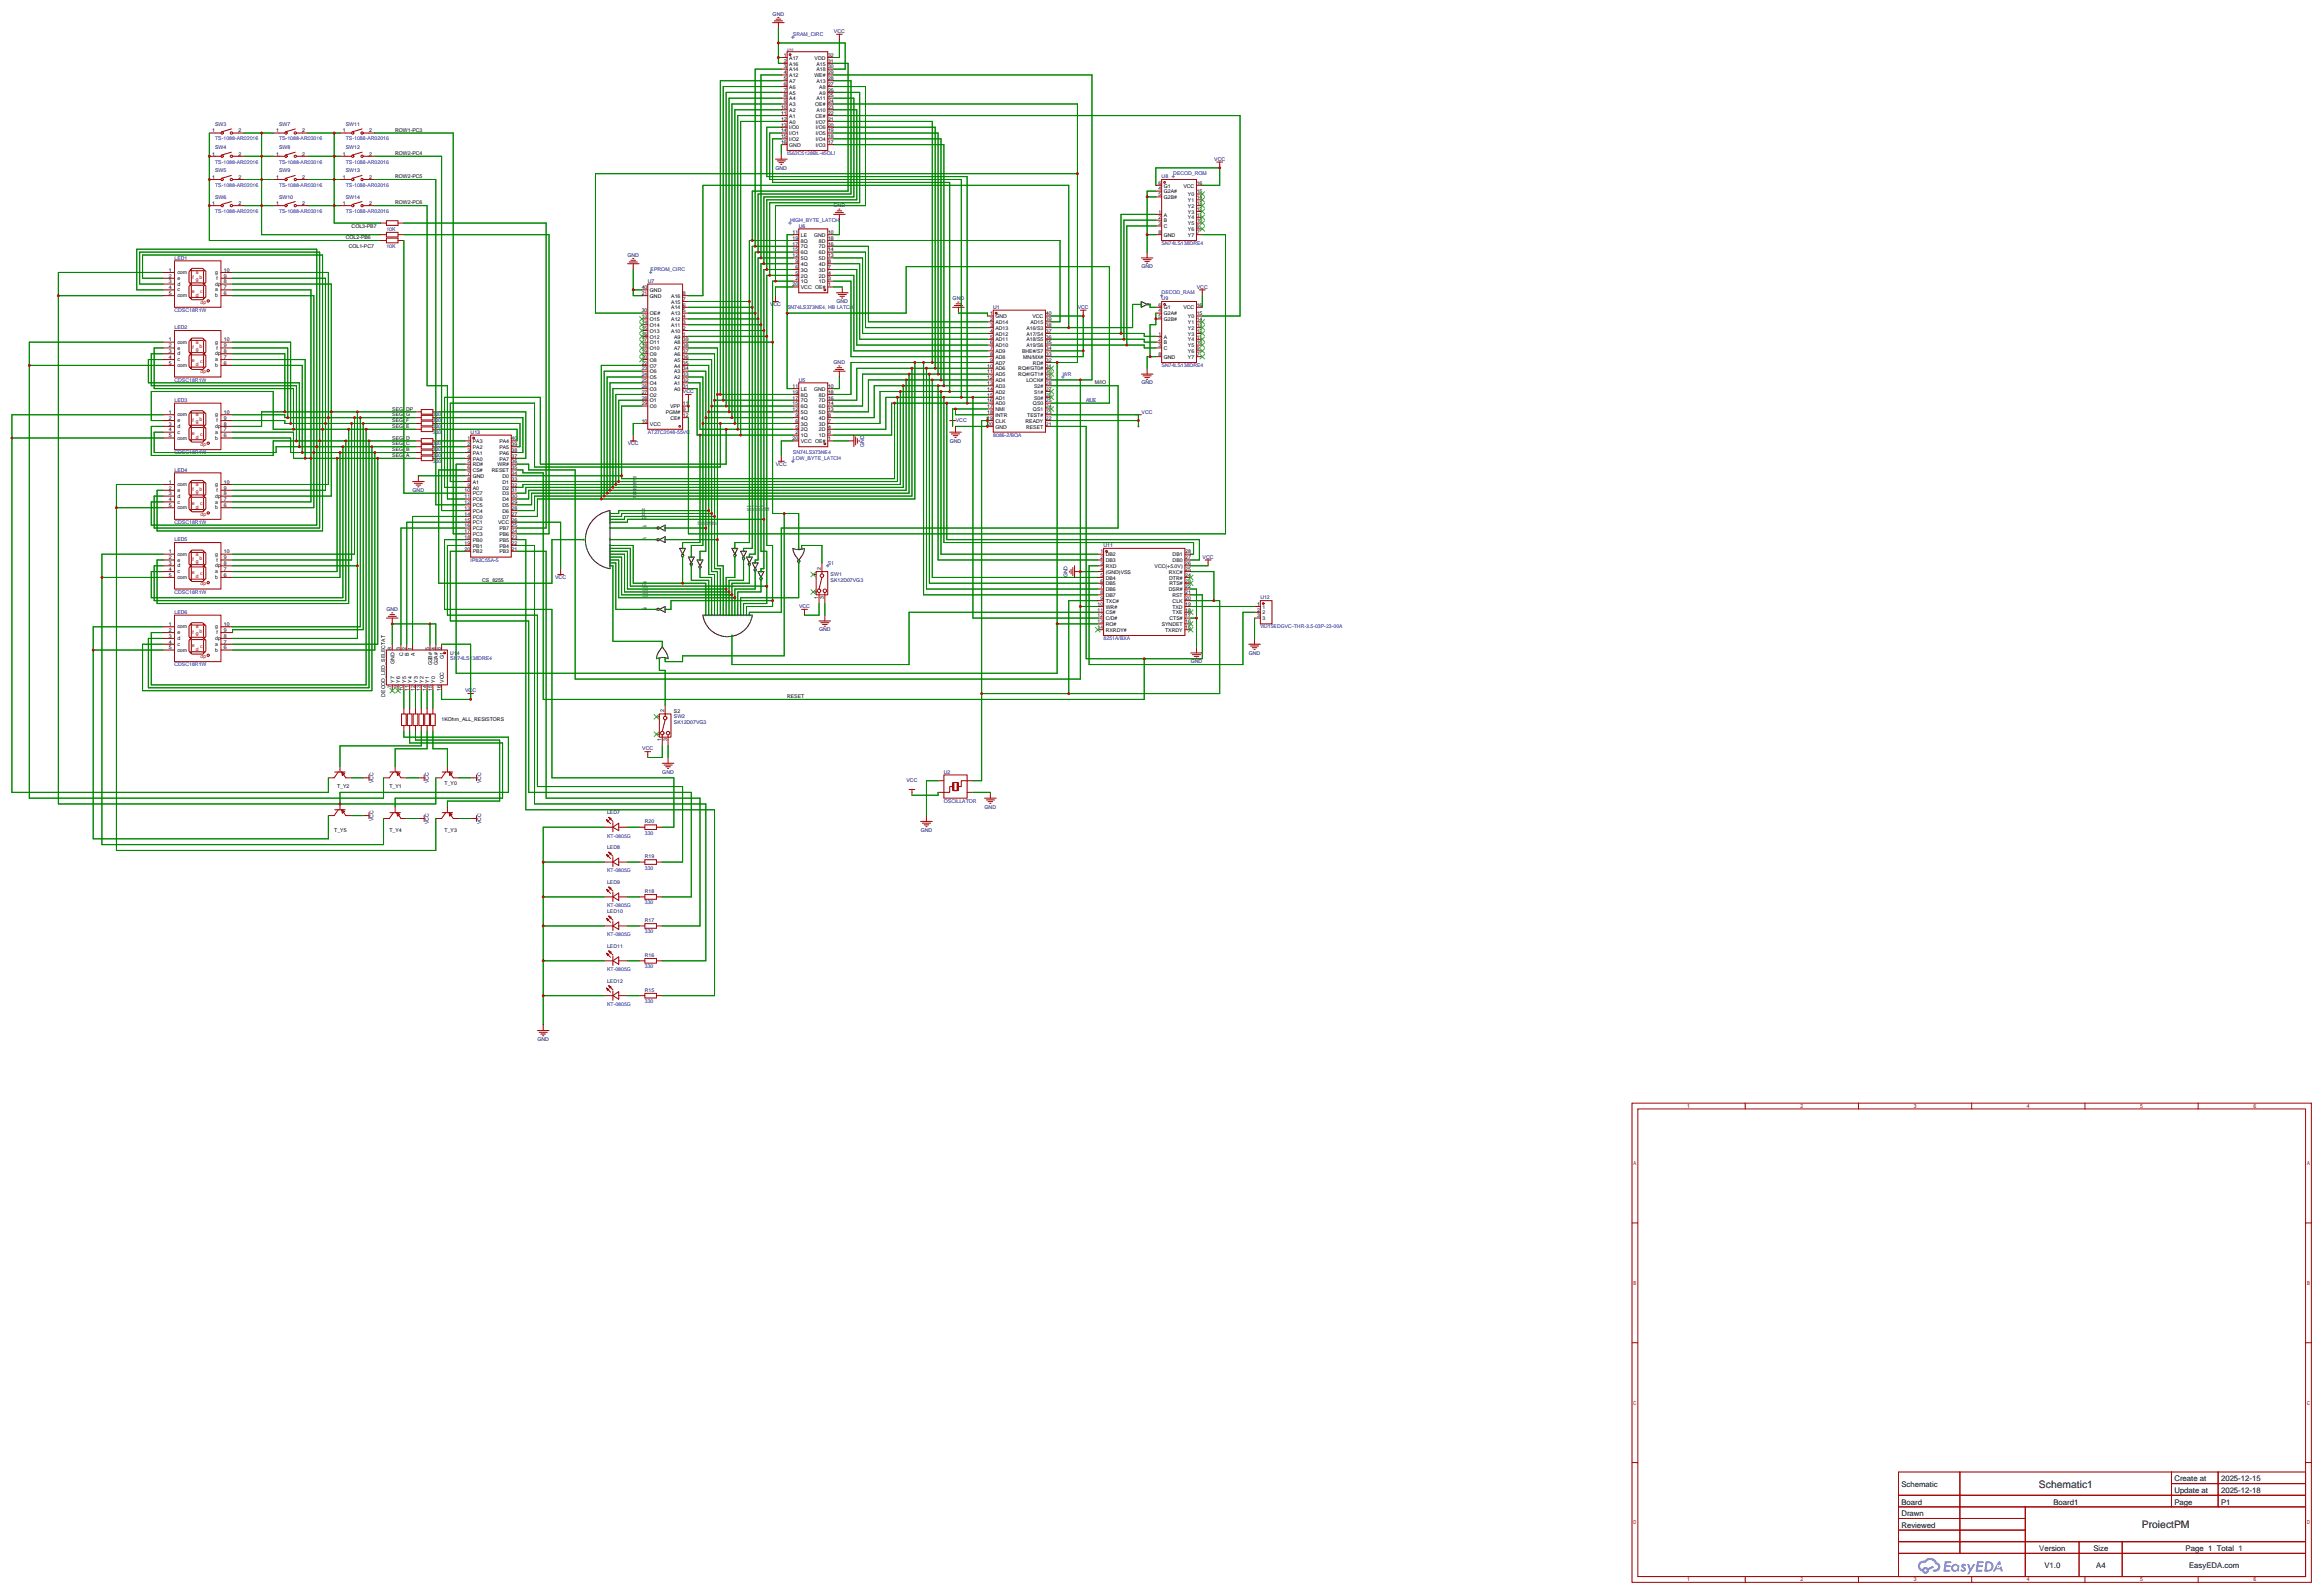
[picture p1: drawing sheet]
<svg xmlns="http://www.w3.org/2000/svg" width="1016mm" height="697mm" viewBox="0 0 1016 697" stroke-linecap="round" stroke-linejoin="round" font-family="sans-serif">
<defs><g id="words">
<g font-size="4.5">
<text x="891.9" y="650.5">Schematic1</text>
<text x="936.9" y="668.3">ProiectPM</text>
</g>
<g font-size="3.4">
<text x="951.1" y="647.7">Create at</text>
<text x="971.5" y="647.7">2025-12-15</text>
<text x="831.7" y="650.2">Schematic</text>
<text x="951.1" y="652.8">Update at</text>
<text x="971.5" y="652.8">2025-12-18</text>
<text x="831.7" y="657.9">Board</text>
<text x="898.2" y="657.9">Board1</text>
<text x="951.1" y="657.9">Page</text>
<text x="971.5" y="657.9">P1</text>
<text x="831.7" y="662.9">Drawn</text>
<text x="831.7" y="668">Reviewed</text>
<text x="892" y="678.2">Version</text>
<text x="915.7" y="678.2">Size</text>
<text x="956" y="678.2">Page 1 Total 1</text>
<text x="894.3" y="685.8">V1.0</text>
<text x="916.9" y="685.8">A4</text>
<text x="957.6" y="685.8">EasyEDA.com</text>
</g>
<g font-size="2.3" fill="#000080">
<text x="338" y="6.8">GND</text>
<text x="364.8" y="14.4">VCC</text>
<text x="94.1" y="55.1">SW3</text>
<text x="122" y="55.1">SW7</text>
<text x="151.3" y="55.1">SW11</text>
<text x="94.1" y="65.2">SW4</text>
<text x="122" y="65.2">SW8</text>
<text x="151.3" y="65.2">SW12</text>
<text x="531.1" y="70.3">VCC</text>
<text x="94.1" y="75.4">SW5</text>
<text x="122" y="75.4">SW9</text>
<text x="151.3" y="75.4">SW13</text>
<text x="339.2" y="74.1">GND</text>
<text x="508.1" y="77.9">U8</text>
<text x="94.1" y="86.8">SW6</text>
<text x="122" y="86.8">SW10</text>
<text x="151.3" y="86.8">SW14</text>
<text x="364.6" y="90.6">GND</text>
<text x="349.4" y="99.5">U6</text>
<text x="76.3" y="113.5">LED1</text>
<text x="274.5" y="112.2">GND</text>
<text x="499.3" y="117.3">GND</text>
<text x="283.3" y="123.7">U7</text>
<text x="416.7" y="131.3">GND</text>
<text x="508.1" y="131.3">U9</text>
<text x="523.5" y="126.2">VCC</text>
<text x="336.8" y="133.8">VCC</text>
<text x="365.9" y="132.6">GND</text>
<text x="434.5" y="135.1">U1</text>
<text x="471.4" y="135.1">VCC</text>
<text x="76.3" y="144">LED2</text>
<text x="364.6" y="159.2">GND</text>
<text x="349.4" y="166.8">U5</text>
<text x="298.7" y="171.9">VCC</text>
<text x="499.3" y="168.1">GND</text>
<text x="76.3" y="175.7">LED3</text>
<text x="418.1" y="184.6">VCC</text>
<text x="499.4" y="180.8">VCC</text>
<text x="205.9" y="189.7">U13</text>
<text x="274.6" y="194.8">VCC</text>
<text x="378" y="195.3" transform="rotate(-90 378 195.3)">GND</text>
<text x="415.4" y="193.5">GND</text>
<text x="339.4" y="203.7">VCC</text>
<text x="76.3" y="206.2">LED4</text>
<text x="180.5" y="215.1">GND</text>
<text x="76.3" y="236.7">LED5</text>
<text x="482.7" y="239.2">U11</text>
<text x="526.1" y="244.3">VCC</text>
<text x="363.3" y="251.9">SW1</text>
<text x="242.8" y="253.2">VCC</text>
<text x="363.3" y="254.5">SK12D07VG3</text>
<text x="466.9" y="252.5" transform="rotate(-90 466.9 252.5)">GND</text>
<text x="551.3" y="262.1">U12</text>
<text x="76.3" y="268.4">LED6</text>
<text x="169.1" y="267.2">GND</text>
<text x="349.5" y="265.9">VCC</text>
<text x="358.3" y="276.1">GND</text>
<text x="197" y="286.2">U14</text>
<text x="546.2" y="286.2">GND</text>
<text x="520.8" y="290">GND</text>
<text x="203.5" y="302.7">VCC</text>
<text x="294.8" y="314.2">SW2</text>
<text x="294.8" y="316.7">SK12D07VG3</text>
<text x="280.9" y="328.1">VCC</text>
<text x="289.7" y="338.3">GND</text>
<text x="412.9" y="338.3">U2</text>
<text x="163.4" y="342.5" transform="rotate(-90 163.4 342.5)">VCC</text>
<text x="187.5" y="342.5" transform="rotate(-90 187.5 342.5)">VCC</text>
<text x="210.4" y="342.5" transform="rotate(-90 210.4 342.5)">VCC</text>
<text x="396.5" y="342.1">VCC</text>
<text x="430.7" y="353.5">GND</text>
<text x="163.4" y="359" transform="rotate(-90 163.4 359)">VCC</text>
<text x="265.6" y="356.1">LED7</text>
<text x="282.1" y="359.9">R20</text>
<text x="187.5" y="360.3" transform="rotate(-90 187.5 360.3)">VCC</text>
<text x="210.4" y="360.3" transform="rotate(-90 210.4 360.3)">VCC</text>
<text x="402.7" y="363.7">GND</text>
<text x="265.6" y="371.3">LED8</text>
<text x="282.1" y="375.1">R19</text>
<text x="265.6" y="386.6">LED9</text>
<text x="282.1" y="390.4">R18</text>
<text x="265.6" y="399.3">LED10</text>
<text x="282.1" y="403.1">R17</text>
<text x="265.6" y="414.5">LED11</text>
<text x="282.1" y="418.3">R16</text>
<text x="265.6" y="429.7">LED12</text>
<text x="282.1" y="433.5">R15</text>
<text x="235.1" y="455.1">GND</text>
</g>
<g font-size="2.3" fill="#00f">
<text x="346.8" y="15.7">SRAM_CIRC</text>
<text x="94.1" y="61.4">TS-1088-AR02016</text>
<text x="122" y="61.4">TS-1088-AR02016</text>
<text x="151.3" y="61.4">TS-1088-AR02016</text>
<text x="94.1" y="71.6">TS-1088-AR02016</text>
<text x="122" y="71.6">TS-1088-AR02016</text>
<text x="151.3" y="71.6">TS-1088-AR02016</text>
<text x="344.3" y="67.8">IS62C5128BL-45QLI</text>
<text x="513.2" y="76.7">DECOD_ROM</text>
<text x="94.1" y="81.8">TS-1088-AR02016</text>
<text x="122" y="81.8">TS-1088-AR02016</text>
<text x="151.3" y="81.8">TS-1088-AR02016</text>
<text x="94.1" y="93.2">TS-1088-AR02016</text>
<text x="122" y="93.2">TS-1088-AR02016</text>
<text x="151.3" y="93.2">TS-1088-AR02016</text>
<text x="169" y="100.8">10K</text>
<text x="345.6" y="97">HIGH_BYTE_LATCH</text>
<text x="508.1" y="107.2">SN74LS138DRE4</text>
<text x="169" y="108.4">10K</text>
<text x="284.6" y="118.6">EPROM_CIRC</text>
<text x="508.1" y="128.7">DECOD_RAM</text>
<text x="76.3" y="136.4">CDSC18R1W</text>
<text x="344.3" y="135.1">SN74LS373NE4, HB LATCH</text>
<text x="508.1" y="160.5">SN74LS138DRE4</text>
<text x="76.3" y="166.8">CDSC18R1W</text>
<text x="464.9" y="164.3">WR</text>
<text x="475.1" y="175.7">ALE</text>
<text x="189.4" y="184.6">330</text>
<text x="189.4" y="182.1">330</text>
<text x="189.4" y="189.7">330</text>
<text x="189.4" y="187.2">330</text>
<text x="283.3" y="189.7">AT27C2048-55VC</text>
<text x="434.5" y="191">8086-2/BQA</text>
<text x="189.4" y="197.3">330</text>
<text x="189.4" y="194.8">330</text>
<text x="76.3" y="198.6">CDSC18R1W</text>
<text x="189.4" y="202.4">330</text>
<text x="189.4" y="199.9">330</text>
<text x="346.8" y="198.6">SN74LS373NE4</text>
<text x="346.8" y="201.1">LOW_BYTE_LATCH</text>
<text x="76.3" y="229.1">CDSC18R1W</text>
<text x="205.9" y="245.6">IP82C55A-5</text>
<text x="362.1" y="246.9">S1</text>
<text x="76.3" y="259.6">CDSC18R1W</text>
<text x="551.3" y="274.8">WJ15EDGVC-THR-3.5-03P-23-00A</text>
<text x="482.7" y="279.9">8251A/BXA</text>
<text x="76.3" y="291.3">CDSC18R1W</text>
<text x="197" y="288.8">SN74LS138DRE4</text>
<text x="412.9" y="351">OSCILLATOR</text>
<text x="282.1" y="365">330</text>
<text x="265.6" y="366.2">KT-0805G</text>
<text x="265.6" y="381.5">KT-0805G</text>
<text x="282.1" y="380.2">330</text>
<text x="282.1" y="395.4">330</text>
<text x="265.6" y="396.7">KT-0805G</text>
<text x="265.6" y="409.4">KT-0805G</text>
<text x="282.1" y="408.1">330</text>
<text x="265.6" y="424.7">KT-0805G</text>
<text x="282.1" y="423.4">330</text>
<text x="265.6" y="439.9">KT-0805G</text>
<text x="282.1" y="438.6">330</text>
</g>
<g font-size="2.3">
<text x="342.9" y="24.8">1</text>
<text x="342.9" y="27.4">2</text>
<text x="342.9" y="29.9">3</text>
<text x="345.2" y="26.1">A17</text>
<text x="345.2" y="28.6">A16</text>
<text x="356.4" y="26.1">VDD</text>
<text x="357.1" y="28.6">A15</text>
<text x="362.2" y="29.9">30</text>
<text x="362.2" y="27.4">31</text>
<text x="362.2" y="24.8">32</text>
<text x="342.9" y="32.5">4</text>
<text x="342.9" y="35">5</text>
<text x="345.2" y="31.2">A14</text>
<text x="345.2" y="33.7">A12</text>
<text x="356.2" y="33.7">WE#</text>
<text x="357.1" y="31.2">A18</text>
<text x="362.2" y="35">28</text>
<text x="362.2" y="32.5">29</text>
<text x="342.9" y="37.5">6</text>
<text x="342.9" y="40.1">7</text>
<text x="345.2" y="36.3">A7</text>
<text x="345.2" y="38.8">A6</text>
<text x="345.2" y="41.3">A5</text>
<text x="357.1" y="36.3">A13</text>
<text x="358.4" y="41.3">A9</text>
<text x="358.4" y="38.8">A8</text>
<text x="362.2" y="40.1">26</text>
<text x="362.2" y="37.5">27</text>
<text x="341.6" y="47.7">10</text>
<text x="342.9" y="42.6">8</text>
<text x="342.9" y="45.2">9</text>
<text x="345.2" y="43.9">A4</text>
<text x="345.2" y="46.4">A3</text>
<text x="356.6" y="46.4">OE#</text>
<text x="357.1" y="43.9">A11</text>
<text x="362.2" y="47.7">23</text>
<text x="362.2" y="45.2">24</text>
<text x="362.2" y="42.6">25</text>
<text x="341.6" y="50.2">11</text>
<text x="341.6" y="52.8">12</text>
<text x="345.2" y="49">A2</text>
<text x="345.2" y="51.5">A1</text>
<text x="356.7" y="51.5">CE#</text>
<text x="357.1" y="49">A10</text>
<text x="362.2" y="52.8">21</text>
<text x="362.2" y="50.2">22</text>
<text x="92.8" y="57.9">1</text>
<text x="104.3" y="57.9">2</text>
<text x="120.8" y="57.9">1</text>
<text x="132.2" y="57.9">2</text>
<text x="150" y="57.9">1</text>
<text x="161.4" y="57.9">2</text>
<text x="172.8" y="57.6">ROW1-PC3</text>
<text x="341.6" y="55.3">13</text>
<text x="341.6" y="57.9">14</text>
<text x="345.2" y="54">A0</text>
<text x="345.2" y="56.6">I/O0</text>
<text x="345.2" y="59.1">I/O1</text>
<text x="356.9" y="59.1">I/O5</text>
<text x="356.9" y="56.6">I/O6</text>
<text x="356.9" y="54">I/O7</text>
<text x="362.2" y="57.9">19</text>
<text x="362.2" y="55.3">20</text>
<text x="341.6" y="60.4">15</text>
<text x="341.6" y="62.9">16</text>
<text x="345.2" y="61.7">I/O2</text>
<text x="345.2" y="64.2">GND</text>
<text x="356.9" y="64.2">I/O3</text>
<text x="356.9" y="61.7">I/O4</text>
<text x="362.2" y="62.9">17</text>
<text x="362.2" y="60.4">18</text>
<text x="92.8" y="68">1</text>
<text x="104.3" y="68">2</text>
<text x="120.8" y="68">1</text>
<text x="132.2" y="68">2</text>
<text x="150" y="68">1</text>
<text x="161.4" y="68">2</text>
<text x="172.8" y="67.8">ROW2-PC4</text>
<text x="172.8" y="77.9">ROW2-PC5</text>
<text x="92.8" y="78.2">1</text>
<text x="104.3" y="78.2">2</text>
<text x="120.8" y="78.2">1</text>
<text x="132.2" y="78.2">2</text>
<text x="150" y="78.2">1</text>
<text x="161.4" y="78.2">2</text>
<text x="506.7" y="80.7">6</text>
<text x="506.7" y="83.3">4</text>
<text x="509.1" y="82">G1</text>
<text x="517.6" y="82">VCC</text>
<text x="523.5" y="80.7">16</text>
<text x="92.8" y="89.6">1</text>
<text x="104.3" y="89.6">2</text>
<text x="120.8" y="89.6">1</text>
<text x="132.2" y="89.6">2</text>
<text x="150" y="89.6">1</text>
<text x="161.4" y="89.6">2</text>
<text x="172.8" y="89.4">ROW2-PC6</text>
<text x="506.7" y="85.8">5</text>
<text x="509.1" y="84.5">G2A#</text>
<text x="509.1" y="87.1">G2B#</text>
<text x="519.7" y="85.8">Y0</text>
<text x="519.7" y="88.3">Y1</text>
<text x="523.5" y="84.5">15</text>
<text x="523.5" y="87.1">14</text>
<text x="523.5" y="89.6">13</text>
<text x="506.7" y="93.4">1</text>
<text x="506.7" y="96">2</text>
<text x="509.1" y="94.7">A</text>
<text x="519.7" y="90.9">Y2</text>
<text x="519.7" y="93.4">Y3</text>
<text x="519.7" y="96">Y4</text>
<text x="523.5" y="92.1">12</text>
<text x="523.5" y="94.7">11</text>
<text x="153.8" y="99.5">COL3-PB7</text>
<text x="506.7" y="98.5">3</text>
<text x="509.1" y="97.2">B</text>
<text x="509.1" y="99.8">C</text>
<text x="519.7" y="98.5">Y5</text>
<text x="519.7" y="101">Y6</text>
<text x="523.5" y="97.2">10</text>
<text x="523.5" y="99.8">9</text>
<text x="151.3" y="104.6">COL2-PB6</text>
<text x="346.7" y="104.8">19</text>
<text x="346.7" y="107.4">17</text>
<text x="346.7" y="102.3">11</text>
<text x="350.3" y="106.1">8Q</text>
<text x="350.3" y="103.6">LE</text>
<text x="356.1" y="103.6">GND</text>
<text x="358.2" y="106.1">8D</text>
<text x="362.2" y="104.8">18</text>
<text x="362.2" y="107.4">16</text>
<text x="362.2" y="102.3">10</text>
<text x="506.7" y="102.3">8</text>
<text x="509.1" y="103.6">GND</text>
<text x="519.7" y="103.6">Y7</text>
<text x="523.5" y="102.3">7</text>
<text x="152.5" y="108.4">COL1-PC7</text>
<text x="346.7" y="109.9">15</text>
<text x="346.7" y="112.5">12</text>
<text x="350.3" y="108.7">7Q</text>
<text x="350.3" y="111.2">6Q</text>
<text x="350.3" y="113.7">5Q</text>
<text x="358.2" y="108.7">7D</text>
<text x="358.2" y="111.2">6D</text>
<text x="358.2" y="113.7">5D</text>
<text x="362.2" y="109.9">14</text>
<text x="362.2" y="112.5">13</text>
<text x="73.8" y="118.8">1</text>
<text x="77.6" y="119.8">com</text>
<text x="94.1" y="119.8">g</text>
<text x="97.9" y="118.8">10</text>
<text x="348" y="115">9</text>
<text x="348" y="117.5">6</text>
<text x="350.3" y="116.3">4Q</text>
<text x="350.3" y="118.8">3Q</text>
<text x="358.2" y="116.3">4D</text>
<text x="358.2" y="118.8">3D</text>
<text x="362.2" y="115">8</text>
<text x="362.2" y="117.5">7</text>
<text x="73.8" y="121.4">2</text>
<text x="73.8" y="123.9">3</text>
<text x="77.6" y="122.4">e</text>
<text x="77.6" y="124.9">d</text>
<text x="94.1" y="124.9">dp</text>
<text x="94.7" y="122.4">f</text>
<text x="97.9" y="121.4">9</text>
<text x="97.9" y="123.9">8</text>
<text x="346.7" y="125.2">20</text>
<text x="348" y="120.1">5</text>
<text x="348" y="122.6">2</text>
<text x="350.3" y="121.4">2Q</text>
<text x="350.3" y="123.9">1Q</text>
<text x="358.2" y="121.4">2D</text>
<text x="358.2" y="123.9">1D</text>
<text x="362.2" y="120.1">4</text>
<text x="362.2" y="122.6">3</text>
<text x="362.2" y="125.2">1</text>
<text x="73.8" y="129">5</text>
<text x="73.8" y="126.4">4</text>
<text x="77.6" y="130">com</text>
<text x="77.6" y="127.5">c</text>
<text x="94.1" y="130">b</text>
<text x="94.1" y="127.5">a</text>
<text x="97.9" y="129">6</text>
<text x="97.9" y="126.4">7</text>
<text x="280.7" y="126.4">40</text>
<text x="280.7" y="129">21</text>
<text x="284.3" y="127.7">GND</text>
<text x="284.3" y="130.2">GND</text>
<text x="293.6" y="130.2">A16</text>
<text x="298.7" y="131.5">7</text>
<text x="298.7" y="129">8</text>
<text x="350.3" y="126.4">VCC OE#</text>
<text x="280.7" y="136.6">30</text>
<text x="284.3" y="137.9">OE#</text>
<text x="293.6" y="137.9">A13</text>
<text x="293.6" y="135.3">A14</text>
<text x="293.6" y="132.8">A15</text>
<text x="298.7" y="136.6">5</text>
<text x="298.7" y="134.1">6</text>
<text x="433.1" y="137.9">1</text>
<text x="457.5" y="137.9">40</text>
<text x="506.7" y="134.1">6</text>
<text x="506.7" y="136.6">4</text>
<text x="509.1" y="135.3">G1</text>
<text x="509.1" y="137.9">G2A#</text>
<text x="517.6" y="135.3">VCC</text>
<text x="523.5" y="137.9">15</text>
<text x="523.5" y="134.1">16</text>
<text x="280.7" y="139.1">13</text>
<text x="280.7" y="141.7">14</text>
<text x="284.3" y="140.4">O15</text>
<text x="284.3" y="142.9">O14</text>
<text x="293.6" y="142.9">A11</text>
<text x="293.6" y="140.4">A12</text>
<text x="298.7" y="141.7">3</text>
<text x="298.7" y="139.1">4</text>
<text x="433.1" y="140.4">2</text>
<text x="433.1" y="142.9">3</text>
<text x="435.4" y="139.1">GND</text>
<text x="435.4" y="141.7">AD14</text>
<text x="450.7" y="141.7">AD15</text>
<text x="451.6" y="139.1">VCC</text>
<text x="457.5" y="142.9">38</text>
<text x="457.5" y="140.4">39</text>
<text x="506.7" y="139.1">5</text>
<text x="509.1" y="140.4">G2B#</text>
<text x="519.7" y="139.1">Y0</text>
<text x="519.7" y="141.7">Y1</text>
<text x="523.5" y="140.4">14</text>
<text x="523.5" y="142.9">13</text>
<text x="73.8" y="149.3">1</text>
<text x="97.9" y="149.3">10</text>
<text x="280.7" y="144.2">15</text>
<text x="280.7" y="146.8">16</text>
<text x="280.7" y="149.3">17</text>
<text x="284.3" y="145.5">O13</text>
<text x="284.3" y="148">O12</text>
<text x="293.6" y="145.5">A10</text>
<text x="294.9" y="148">A9</text>
<text x="298.7" y="149.3">39</text>
<text x="298.7" y="146.8">1</text>
<text x="298.7" y="144.2">2</text>
<text x="433.1" y="145.5">4</text>
<text x="433.1" y="148">5</text>
<text x="435.4" y="144.2">AD13</text>
<text x="435.4" y="146.8">AD12</text>
<text x="435.4" y="149.3">AD11</text>
<text x="448.9" y="149.3">A18/S5</text>
<text x="448.9" y="146.8">A17/S4</text>
<text x="448.9" y="144.2">A16/S3</text>
<text x="457.5" y="148">36</text>
<text x="457.5" y="145.5">37</text>
<text x="506.7" y="146.8">1</text>
<text x="506.7" y="149.3">2</text>
<text x="509.1" y="148">A</text>
<text x="519.7" y="144.2">Y2</text>
<text x="519.7" y="146.8">Y3</text>
<text x="519.7" y="149.3">Y4</text>
<text x="523.5" y="145.5">12</text>
<text x="523.5" y="148">11</text>
<text x="73.8" y="151.8">2</text>
<text x="73.8" y="154.4">3</text>
<text x="77.6" y="150.3">com</text>
<text x="77.6" y="152.9">e</text>
<text x="77.6" y="155.4">d</text>
<text x="94.1" y="150.3">g</text>
<text x="94.1" y="155.4">dp</text>
<text x="94.7" y="152.9">f</text>
<text x="97.9" y="151.8">9</text>
<text x="97.9" y="154.4">8</text>
<text x="280.7" y="151.8">18</text>
<text x="280.7" y="154.4">19</text>
<text x="284.3" y="150.6">O11</text>
<text x="284.3" y="153.1">O10</text>
<text x="284.3" y="155.6">O9</text>
<text x="294.9" y="155.6">A6</text>
<text x="294.9" y="153.1">A7</text>
<text x="294.9" y="150.6">A8</text>
<text x="298.7" y="154.4">37</text>
<text x="298.7" y="151.8">38</text>
<text x="433.1" y="150.6">6</text>
<text x="433.1" y="153.1">7</text>
<text x="433.1" y="155.6">8</text>
<text x="435.4" y="151.8">AD10</text>
<text x="435.4" y="154.4">AD9</text>
<text x="447.1" y="154.4">BHE#/S7</text>
<text x="448.9" y="151.8">A19/S6</text>
<text x="457.5" y="155.6">33</text>
<text x="457.5" y="153.1">34</text>
<text x="457.5" y="150.6">35</text>
<text x="506.7" y="151.8">3</text>
<text x="506.7" y="155.6">8</text>
<text x="509.1" y="150.6">B</text>
<text x="509.1" y="153.1">C</text>
<text x="519.7" y="151.8">Y5</text>
<text x="519.7" y="154.4">Y6</text>
<text x="523.5" y="150.6">10</text>
<text x="523.5" y="153.1">9</text>
<text x="523.5" y="155.6">7</text>
<text x="73.8" y="159.5">5</text>
<text x="73.8" y="156.9">4</text>
<text x="77.6" y="160.5">com</text>
<text x="77.6" y="157.9">c</text>
<text x="94.1" y="160.5">b</text>
<text x="94.1" y="157.9">a</text>
<text x="97.9" y="159.5">6</text>
<text x="97.9" y="156.9">7</text>
<text x="280.7" y="156.9">20</text>
<text x="280.7" y="159.5">22</text>
<text x="280.7" y="162">23</text>
<text x="284.3" y="158.2">O8</text>
<text x="284.3" y="160.7">O7</text>
<text x="294.9" y="160.7">A4</text>
<text x="294.9" y="158.2">A5</text>
<text x="298.7" y="162">34</text>
<text x="298.7" y="159.5">35</text>
<text x="298.7" y="156.9">36</text>
<text x="431.8" y="160.7">10</text>
<text x="433.1" y="158.2">9</text>
<text x="435.4" y="156.9">AD8</text>
<text x="435.4" y="159.5">AD7</text>
<text x="435.4" y="162">AD6</text>
<text x="445.4" y="162">RQ#/GT0#</text>
<text x="447.6" y="156.9">MN/MX#</text>
<text x="451.9" y="159.5">RD#</text>
<text x="457.5" y="160.7">31</text>
<text x="457.5" y="158.2">32</text>
<text x="509.1" y="156.9">GND</text>
<text x="519.7" y="156.9">Y7</text>
<text x="280.7" y="164.5">24</text>
<text x="280.7" y="167.1">25</text>
<text x="284.3" y="163.3">O6</text>
<text x="284.3" y="165.8">O5</text>
<text x="294.9" y="165.8">A2</text>
<text x="294.9" y="163.3">A3</text>
<text x="298.7" y="167.1">32</text>
<text x="298.7" y="164.5">33</text>
<text x="431.8" y="163.3">11</text>
<text x="431.8" y="165.8">12</text>
<text x="435.4" y="164.5">AD5</text>
<text x="435.4" y="167.1">AD4</text>
<text x="445.4" y="164.5">RQ#/GT1#</text>
<text x="449" y="167.1">LOCK#</text>
<text x="457.5" y="165.8">29</text>
<text x="457.5" y="163.3">30</text>
<text x="280.7" y="169.6">26</text>
<text x="280.7" y="172.2">27</text>
<text x="284.3" y="168.3">O4</text>
<text x="284.3" y="170.9">O3</text>
<text x="284.3" y="173.4">O2</text>
<text x="294.9" y="170.9">A0</text>
<text x="294.9" y="168.3">A1</text>
<text x="298.7" y="169.6">31</text>
<text x="346.7" y="172.2">19</text>
<text x="346.7" y="169.6">11</text>
<text x="350.3" y="173.4">8Q</text>
<text x="350.3" y="170.9">LE</text>
<text x="356.1" y="170.9">GND</text>
<text x="358.2" y="173.4">8D</text>
<text x="362.2" y="172.2">18</text>
<text x="362.2" y="169.6">10</text>
<text x="431.8" y="168.3">13</text>
<text x="431.8" y="170.9">14</text>
<text x="431.8" y="173.4">15</text>
<text x="435.4" y="169.6">AD3</text>
<text x="435.4" y="172.2">AD2</text>
<text x="452.4" y="172.2">S1#</text>
<text x="452.4" y="169.6">S2#</text>
<text x="457.5" y="173.4">26</text>
<text x="457.5" y="170.9">27</text>
<text x="457.5" y="168.3">28</text>
<text x="478.9" y="168.1">M/IO</text>
<text x="171.6" y="179.5">SEG_DP</text>
<text x="280.7" y="174.7">28</text>
<text x="280.7" y="177.2">29</text>
<text x="284.3" y="176">O1</text>
<text x="284.3" y="178.5">O0</text>
<text x="293.1" y="178.5">VPP</text>
<text x="298.7" y="179.8">9</text>
<text x="298.7" y="177.2">11</text>
<text x="346.7" y="174.7">17</text>
<text x="346.7" y="177.2">15</text>
<text x="346.7" y="179.8">12</text>
<text x="350.3" y="176">7Q</text>
<text x="350.3" y="178.5">6Q</text>
<text x="358.2" y="176">7D</text>
<text x="358.2" y="178.5">6D</text>
<text x="362.2" y="174.7">16</text>
<text x="362.2" y="177.2">14</text>
<text x="362.2" y="179.8">13</text>
<text x="431.8" y="176">16</text>
<text x="431.8" y="178.5">17</text>
<text x="435.4" y="174.7">AD1</text>
<text x="435.4" y="177.2">AD0</text>
<text x="435.4" y="179.8">NMI</text>
<text x="451.8" y="179.8">QS1</text>
<text x="451.8" y="177.2">QS0</text>
<text x="452.4" y="174.7">S0#</text>
<text x="457.5" y="178.5">24</text>
<text x="457.5" y="176">25</text>
<text x="73.8" y="181">1</text>
<text x="73.8" y="183.6">2</text>
<text x="77.6" y="182.1">com</text>
<text x="77.6" y="184.6">e</text>
<text x="94.1" y="182.1">g</text>
<text x="94.7" y="184.6">f</text>
<text x="97.9" y="183.6">9</text>
<text x="97.9" y="181">10</text>
<text x="171.6" y="184.6">SEG_F</text>
<text x="171.6" y="182.1">SEG_G</text>
<text x="280.7" y="184.9">10</text>
<text x="291.2" y="181">PGM#</text>
<text x="293.2" y="183.6">CE#</text>
<text x="298.7" y="182.3">12</text>
<text x="348" y="182.3">9</text>
<text x="348" y="184.9">6</text>
<text x="350.3" y="181">5Q</text>
<text x="350.3" y="183.6">4Q</text>
<text x="358.2" y="181">5D</text>
<text x="358.2" y="183.6">4D</text>
<text x="362.2" y="182.3">8</text>
<text x="362.2" y="184.9">7</text>
<text x="431.8" y="181">18</text>
<text x="431.8" y="183.6">19</text>
<text x="435.4" y="182.3">INTR</text>
<text x="435.4" y="184.9">CLK</text>
<text x="448.6" y="184.9">READY</text>
<text x="449.3" y="182.3">TEST#</text>
<text x="457.5" y="183.6">22</text>
<text x="457.5" y="181">23</text>
<text x="73.8" y="191.2">5</text>
<text x="73.8" y="188.7">4</text>
<text x="73.8" y="186.1">3</text>
<text x="77.6" y="189.7">c</text>
<text x="77.6" y="187.1">d</text>
<text x="94.1" y="189.7">a</text>
<text x="94.1" y="187.1">dp</text>
<text x="97.9" y="186.1">8</text>
<text x="97.9" y="191.2">6</text>
<text x="97.9" y="188.7">7</text>
<text x="171.6" y="187.2">SEG_E</text>
<text x="284.3" y="186.1">VCC</text>
<text x="348" y="187.4">5</text>
<text x="348" y="189.9">2</text>
<text x="350.3" y="186.1">3Q</text>
<text x="350.3" y="188.7">2Q</text>
<text x="350.3" y="191.2">1Q</text>
<text x="358.2" y="186.1">3D</text>
<text x="358.2" y="188.7">2D</text>
<text x="358.2" y="191.2">1D</text>
<text x="362.2" y="187.4">4</text>
<text x="362.2" y="189.9">3</text>
<text x="431.8" y="186.1">20</text>
<text x="435.4" y="187.4">GND</text>
<text x="448.8" y="187.4">RESET</text>
<text x="457.5" y="186.1">21</text>
<text x="77.6" y="192.2">com</text>
<text x="94.1" y="192.2">b</text>
<text x="171.6" y="197.3">SEG_B</text>
<text x="171.6" y="194.8">SEG_C</text>
<text x="171.6" y="192.2">SEG_D</text>
<text x="204.5" y="192.5">1</text>
<text x="204.5" y="195">2</text>
<text x="204.5" y="197.6">3</text>
<text x="206.8" y="193.7">PA3</text>
<text x="206.8" y="196.3">PA2</text>
<text x="218.4" y="196.3">PA5</text>
<text x="218.4" y="193.7">PA4</text>
<text x="223.8" y="197.6">38</text>
<text x="223.8" y="195">39</text>
<text x="223.8" y="192.5">40</text>
<text x="346.7" y="192.5">20</text>
<text x="350.3" y="193.7">VCC OE#</text>
<text x="362.2" y="192.5">1</text>
<text x="171.6" y="199.9">SEG_A</text>
<text x="204.5" y="200.1">4</text>
<text x="204.5" y="202.6">5</text>
<text x="206.8" y="198.8">PA1</text>
<text x="206.8" y="201.4">PA0</text>
<text x="206.8" y="203.9">RD#</text>
<text x="217.7" y="203.9">WR#</text>
<text x="218.4" y="201.4">PA7</text>
<text x="218.4" y="198.8">PA6</text>
<text x="223.8" y="202.6">36</text>
<text x="223.8" y="200.1">37</text>
<text x="204.5" y="205.2">6</text>
<text x="204.5" y="207.7">7</text>
<text x="206.8" y="206.4">CS#</text>
<text x="206.8" y="209">GND</text>
<text x="215.1" y="206.4">RESET</text>
<text x="219.8" y="209">D0</text>
<text x="223.8" y="207.7">34</text>
<text x="223.8" y="205.2">35</text>
<text x="73.8" y="211.5">1</text>
<text x="73.8" y="214.1">2</text>
<text x="77.6" y="212.5">com</text>
<text x="77.6" y="215.1">e</text>
<text x="94.1" y="212.5">g</text>
<text x="94.7" y="215.1">f</text>
<text x="97.9" y="214.1">9</text>
<text x="97.9" y="211.5">10</text>
<text x="203.2" y="215.3">10</text>
<text x="204.5" y="210.3">8</text>
<text x="204.5" y="212.8">9</text>
<text x="206.8" y="211.5">A1</text>
<text x="206.8" y="214.1">A0</text>
<text x="219.8" y="214.1">D2</text>
<text x="219.8" y="211.5">D1</text>
<text x="223.8" y="215.3">31</text>
<text x="223.8" y="212.8">32</text>
<text x="223.8" y="210.3">33</text>
<text x="73.8" y="221.7">5</text>
<text x="73.8" y="219.1">4</text>
<text x="73.8" y="216.6">3</text>
<text x="77.6" y="220.2">c</text>
<text x="77.6" y="217.6">d</text>
<text x="94.1" y="220.2">a</text>
<text x="94.1" y="217.6">dp</text>
<text x="97.9" y="216.6">8</text>
<text x="97.9" y="221.7">6</text>
<text x="97.9" y="219.1">7</text>
<text x="203.2" y="217.9">11</text>
<text x="203.2" y="220.4">12</text>
<text x="206.8" y="216.6">PC7</text>
<text x="206.8" y="219.1">PC6</text>
<text x="206.8" y="221.7">PC5</text>
<text x="219.8" y="221.7">D5</text>
<text x="219.8" y="219.1">D4</text>
<text x="219.8" y="216.6">D3</text>
<text x="223.8" y="220.4">29</text>
<text x="223.8" y="217.9">30</text>
<text x="77.6" y="222.7">com</text>
<text x="94.1" y="222.7">b</text>
<text x="203.2" y="223">13</text>
<text x="203.2" y="225.5">14</text>
<text x="206.8" y="224.2">PC4</text>
<text x="206.8" y="226.8">PC0</text>
<text x="219.8" y="226.8">D7</text>
<text x="219.8" y="224.2">D6</text>
<text x="223.8" y="225.5">27</text>
<text x="223.8" y="223">28</text>
<text x="203.2" y="228">15</text>
<text x="203.2" y="230.6">16</text>
<text x="203.2" y="233.1">17</text>
<text x="206.8" y="229.3">PC1</text>
<text x="206.8" y="231.8">PC2</text>
<text x="217.9" y="229.3">VCC</text>
<text x="218.4" y="231.8">PB7</text>
<text x="223.8" y="233.1">24</text>
<text x="223.8" y="230.6">25</text>
<text x="223.8" y="228">26</text>
<text x="203.2" y="235.7">18</text>
<text x="203.2" y="238.2">19</text>
<text x="206.8" y="234.4">PC3</text>
<text x="206.8" y="236.9">PB0</text>
<text x="206.8" y="239.5">PB1</text>
<text x="218.4" y="239.5">PB4</text>
<text x="218.4" y="236.9">PB5</text>
<text x="218.4" y="234.4">PB6</text>
<text x="223.8" y="238.2">22</text>
<text x="223.8" y="235.7">23</text>
<text x="73.8" y="242">1</text>
<text x="73.8" y="244.5">2</text>
<text x="77.6" y="243">com</text>
<text x="77.6" y="245.6">e</text>
<text x="94.1" y="243">g</text>
<text x="94.7" y="245.6">f</text>
<text x="97.9" y="244.5">9</text>
<text x="97.9" y="242">10</text>
<text x="203.2" y="240.7">20</text>
<text x="206.8" y="242">PB2</text>
<text x="218.4" y="242">PB3</text>
<text x="223.8" y="240.7">21</text>
<text x="481.3" y="242">1</text>
<text x="481.3" y="244.5">2</text>
<text x="483.7" y="243.3">DB2</text>
<text x="483.7" y="245.8">DB3</text>
<text x="512.9" y="245.8">DB0</text>
<text x="512.9" y="243.3">DB1</text>
<text x="518.4" y="244.5">27</text>
<text x="518.4" y="242">28</text>
<text x="73.8" y="249.6">4</text>
<text x="73.8" y="247.1">3</text>
<text x="77.6" y="250.6">c</text>
<text x="77.6" y="248.1">d</text>
<text x="94.1" y="250.6">a</text>
<text x="94.1" y="248.1">dp</text>
<text x="97.9" y="247.1">8</text>
<text x="97.9" y="249.6">7</text>
<text x="359.1" y="249.2" transform="rotate(-90 359.1 249.2)">2</text>
<text x="481.3" y="247.1">3</text>
<text x="481.3" y="249.6">4</text>
<text x="483.7" y="248.4">RXD</text>
<text x="483.7" y="250.9">(GND)VSS</text>
<text x="505.1" y="248.4">VCC(+5.0V)</text>
<text x="511.3" y="250.9">RXC#</text>
<text x="518.4" y="249.6">25</text>
<text x="518.4" y="247.1">26</text>
<text x="73.8" y="252.2">5</text>
<text x="77.6" y="253.2">com</text>
<text x="94.1" y="253.2">b</text>
<text x="97.9" y="252.2">6</text>
<text x="210.9" y="254.5">CS_8255</text>
<text x="481.3" y="252.2">5</text>
<text x="481.3" y="254.7">6</text>
<text x="481.3" y="257.2">7</text>
<text x="483.7" y="253.4">DB4</text>
<text x="483.7" y="256">DB5</text>
<text x="511.4" y="253.4">DTR#</text>
<text x="511.5" y="256">RTS#</text>
<text x="518.4" y="257.2">22</text>
<text x="518.4" y="254.7">23</text>
<text x="518.4" y="252.2">24</text>
<text x="357.9" y="261.9" transform="rotate(-90 357.9 261.9)">1</text>
<text x="360.4" y="261.9" transform="rotate(-90 360.4 261.9)">3</text>
<text x="481.3" y="259.8">8</text>
<text x="481.3" y="262.3">9</text>
<text x="483.7" y="258.5">DB6</text>
<text x="483.7" y="261.1">DB7</text>
<text x="483.7" y="263.6">TXC#</text>
<text x="511.3" y="258.5">DSR#</text>
<text x="512.8" y="261.1">RST</text>
<text x="512.9" y="263.6">CLK</text>
<text x="518.4" y="262.3">20</text>
<text x="518.4" y="259.8">21</text>
<text x="480.1" y="264.9">10</text>
<text x="480.1" y="267.4">11</text>
<text x="480.1" y="269.9">12</text>
<text x="483.7" y="266.1">WR#</text>
<text x="483.7" y="268.7">CS#</text>
<text x="512.8" y="266.1">TXD</text>
<text x="512.9" y="268.7">TXE</text>
<text x="518.4" y="269.9">17</text>
<text x="518.4" y="267.4">18</text>
<text x="518.4" y="264.9">19</text>
<text x="549.9" y="264.9">1</text>
<text x="549.9" y="267.4">2</text>
<text x="549.9" y="269.9">3</text>
<text x="552.2" y="266.1">1</text>
<text x="552.2" y="268.7">2</text>
<text x="73.8" y="273.8">1</text>
<text x="77.6" y="274.8">com</text>
<text x="94.1" y="274.8">g</text>
<text x="97.9" y="273.8">10</text>
<text x="480.1" y="272.5">13</text>
<text x="480.1" y="275">14</text>
<text x="483.7" y="271.2">C/D#</text>
<text x="483.7" y="273.8">RO#</text>
<text x="508.1" y="273.8">SYNDET</text>
<text x="511.5" y="271.2">CTS#</text>
<text x="518.4" y="275">15</text>
<text x="518.4" y="272.5">16</text>
<text x="552.2" y="271.2">3</text>
<text x="73.8" y="276.3">2</text>
<text x="73.8" y="281.4">4</text>
<text x="73.8" y="278.8">3</text>
<text x="77.6" y="277.3">e</text>
<text x="77.6" y="279.9">d</text>
<text x="94.1" y="279.9">dp</text>
<text x="94.7" y="277.3">f</text>
<text x="97.9" y="276.3">9</text>
<text x="97.9" y="278.8">8</text>
<text x="97.9" y="281.4">7</text>
<text x="483.7" y="276.3">RXRDY#</text>
<text x="509.7" y="276.3">TXRDY</text>
<text x="73.8" y="283.9">5</text>
<text x="77.6" y="284.9">com</text>
<text x="77.6" y="282.4">c</text>
<text x="94.1" y="284.9">b</text>
<text x="94.1" y="282.4">a</text>
<text x="97.9" y="283.9">6</text>
<text x="171.3" y="284.1" transform="rotate(-90 171.3 284.1)">8</text>
<text x="175.1" y="284.1" transform="rotate(-90 175.1 284.1)">3</text>
<text x="176.3" y="286.8" transform="rotate(-90 176.3 286.8)">C</text>
<text x="177.6" y="284.1" transform="rotate(-90 177.6 284.1)">2</text>
<text x="178.9" y="286.7" transform="rotate(-90 178.9 286.7)">B</text>
<text x="180.2" y="284.1" transform="rotate(-90 180.2 284.1)">1</text>
<text x="181.4" y="286.7" transform="rotate(-90 181.4 286.7)">A</text>
<text x="187.8" y="284.1" transform="rotate(-90 187.8 284.1)">5</text>
<text x="190.3" y="284.1" transform="rotate(-90 190.3 284.1)">4</text>
<text x="192.9" y="284.1" transform="rotate(-90 192.9 284.1)">6</text>
<text x="172.5" y="290.2" transform="rotate(-90 172.5 290.2)">GND</text>
<text x="189" y="291" transform="rotate(-90 189 291)">G2B#</text>
<text x="191.6" y="291" transform="rotate(-90 191.6 291)">G2A#</text>
<text x="194.1" y="288.2" transform="rotate(-90 194.1 288.2)">G1</text>
<text x="172.5" y="298.5" transform="rotate(-90 172.5 298.5)">Y7</text>
<text x="175.1" y="298.5" transform="rotate(-90 175.1 298.5)">Y6</text>
<text x="177.6" y="298.5" transform="rotate(-90 177.6 298.5)">Y5</text>
<text x="180.2" y="298.5" transform="rotate(-90 180.2 298.5)">Y4</text>
<text x="182.7" y="298.5" transform="rotate(-90 182.7 298.5)">Y3</text>
<text x="185.2" y="298.5" transform="rotate(-90 185.2 298.5)">Y2</text>
<text x="187.8" y="298.5" transform="rotate(-90 187.8 298.5)">Y1</text>
<text x="190.3" y="298.5" transform="rotate(-90 190.3 298.5)">Y0</text>
<text x="194.1" y="298.5" transform="rotate(-90 194.1 298.5)">VCC</text>
<text x="168.5" y="304.5" transform="rotate(-90 168.5 304.5)">DECOD_LED_SELECTAT</text>
<text x="171.3" y="300.9" transform="rotate(-90 171.3 300.9)">7</text>
<text x="173.8" y="300.9" transform="rotate(-90 173.8 300.9)">9</text>
<text x="176.3" y="302.1" transform="rotate(-90 176.3 302.1)">10</text>
<text x="178.9" y="302.1" transform="rotate(-90 178.9 302.1)">11</text>
<text x="181.4" y="302.1" transform="rotate(-90 181.4 302.1)">12</text>
<text x="184" y="302.1" transform="rotate(-90 184 302.1)">13</text>
<text x="186.5" y="302.1" transform="rotate(-90 186.5 302.1)">14</text>
<text x="189" y="302.1" transform="rotate(-90 189 302.1)">15</text>
<text x="192.9" y="302.1" transform="rotate(-90 192.9 302.1)">16</text>
<text x="344.3" y="305.3">RESET</text>
<text x="290.5" y="311.4" transform="rotate(-90 290.5 311.4)">2</text>
<text x="294.8" y="311.6">S2</text>
<text x="193.2" y="315.4">1KOhm_ALL_RESISTORS</text>
<text x="289.3" y="324.1" transform="rotate(-90 289.3 324.1)">1</text>
<text x="291.8" y="324.1" transform="rotate(-90 291.8 324.1)">3</text>
<text x="147.4" y="344.6">T_Y2</text>
<text x="170.3" y="344.6">T_Y1</text>
<text x="194.4" y="343.4">T_Y0</text>
<text x="146.2" y="363.7">T_Y5</text>
<text x="170.3" y="363.7">T_Y4</text>
<text x="194.4" y="363.7">T_Y3</text>
</g>
<g font-size="2.2" fill="#a00000">
<text x="85.7" y="119.8">a</text>
<text x="84.2" y="122.1">f</text>
<text x="85.7" y="122.9">g</text>
<text x="87.2" y="121.9">b</text>
<text x="83.9" y="128">e</text>
<text x="85.7" y="129.7">d</text>
<text x="87.5" y="128.2">c</text>
<text x="87.8" y="132.8">dp</text>
<text x="84.2" y="152.6">f</text>
<text x="85.7" y="150.3">a</text>
<text x="85.7" y="153.4">g</text>
<text x="87.2" y="152.3">b</text>
<text x="83.9" y="158.4">e</text>
<text x="85.7" y="160.2">d</text>
<text x="87.5" y="158.7">c</text>
<text x="87.8" y="163.3">dp</text>
<text x="84.2" y="184.3">f</text>
<text x="85.7" y="182.1">a</text>
<text x="85.7" y="185.1">g</text>
<text x="87.2" y="184.1">b</text>
<text x="83.9" y="190.2">e</text>
<text x="85.7" y="192">d</text>
<text x="87.5" y="190.4">c</text>
<text x="87.8" y="195">dp</text>
<text x="84.2" y="214.8">f</text>
<text x="85.7" y="212.5">a</text>
<text x="85.7" y="215.6">g</text>
<text x="87.2" y="214.6">b</text>
<text x="83.9" y="220.7">e</text>
<text x="87.5" y="220.9">c</text>
<text x="85.7" y="222.4">d</text>
<text x="87.8" y="225.5">dp</text>
<text x="84.2" y="245.3">f</text>
<text x="85.7" y="243">a</text>
<text x="87.2" y="245.1">b</text>
<text x="83.9" y="251.1">e</text>
<text x="85.7" y="246.1">g</text>
<text x="87.5" y="251.4">c</text>
<text x="85.7" y="252.9">d</text>
<text x="87.8" y="256">dp</text>
<text x="85.7" y="274.8">a</text>
<text x="84.2" y="277.1">f</text>
<text x="85.7" y="277.8">g</text>
<text x="87.2" y="276.8">b</text>
<text x="83.9" y="282.9">e</text>
<text x="85.7" y="284.7">d</text>
<text x="87.5" y="283.2">c</text>
<text x="87.8" y="287.7">dp</text>
</g>
<text font-size="1.5" fill="#000080" x="344.3" y="22.2">U10</text>
<g font-size="1.1">
<text x="277" y="209">D0</text>
<text x="277" y="210.3">D1</text>
<text x="277" y="211.6">D2</text>
<text x="277" y="212.8">D3</text>
<text x="277" y="214.1">D4</text>
<text x="277" y="215.4">D5</text>
<text x="277" y="216.6">D6</text>
<text x="277" y="217.9">D7</text>
<text x="280.8" y="223">A4</text>
<text x="280.8" y="224.3">A5</text>
<text x="280.8" y="225.5">A6</text>
<text x="280.8" y="226.8">A10</text>
<text x="327.5" y="223.3" transform="rotate(-90 327.5 223.3)">A15</text>
<text x="328.8" y="223.3" transform="rotate(-90 328.8 223.3)">A14</text>
<text x="330.1" y="223.3" transform="rotate(-90 330.1 223.3)">A13</text>
<text x="331.3" y="223.3" transform="rotate(-90 331.3 223.3)">A12</text>
<text x="332.6" y="223.3" transform="rotate(-90 332.6 223.3)">A11</text>
<text x="333.9" y="223.3" transform="rotate(-90 333.9 223.3)">A10</text>
<text x="335.1" y="223.3" transform="rotate(-90 335.1 223.3)">A9</text>
<text x="336.4" y="223.3" transform="rotate(-90 336.4 223.3)">A8</text>
<text x="280.8" y="230.6">~A3</text>
<text x="305.9" y="229.6" transform="rotate(-90 305.9 229.6)">A0</text>
<text x="307.2" y="229.6" transform="rotate(-90 307.2 229.6)">A2</text>
<text x="308.5" y="229.6" transform="rotate(-90 308.5 229.6)">A3</text>
<text x="309.7" y="229.6" transform="rotate(-90 309.7 229.6)">A4</text>
<text x="311" y="229.6" transform="rotate(-90 311 229.6)">A5</text>
<text x="312.3" y="229.6" transform="rotate(-90 312.3 229.6)">A6</text>
<text x="313.5" y="229.6" transform="rotate(-90 313.5 229.6)">A7</text>
<text x="280.8" y="235.7">~A7</text>
<text x="280.8" y="257.3">~A15</text>
<text x="280.8" y="254.7">~A0</text>
<text x="280.8" y="256">A11</text>
<text x="280.8" y="258.6">~A14</text>
<text x="280.8" y="259.8">~A13</text>
<text x="280.8" y="261.1">~A12</text>
<text x="280.8" y="266.2">~A9</text>
</g>
</g></defs>
<g fill="#999">
<circle cx="431.9" cy="182.6" r=".51"/>
<circle cx="498" cy="186.4" r=".51"/>
<circle cx="298.6" cy="239.8" r=".51"/>
<circle cx="302.4" cy="243.6" r=".51"/>
<circle cx="312.5" cy="269" r=".51"/>
<circle cx="266.8" cy="224.5" r=".51"/>
<circle cx="313.8" cy="269" r=".51"/>
<circle cx="266.8" cy="225.8" r=".51"/>
<circle cx="315.1" cy="269" r=".51"/>
<circle cx="266.8" cy="227.1" r=".51"/>
<circle cx="291" cy="266.4" r=".51"/>
<circle cx="326.5" cy="269" r=".51"/>
<circle cx="332.9" cy="249.9" r=".51"/>
<circle cx="266.8" cy="228.3" r=".51"/>
<circle cx="330.3" cy="246.1" r=".51"/>
<circle cx="327.8" cy="243.6" r=".51"/>
<circle cx="325.2" cy="241" r=".51"/>
<circle cx="503" cy="133.1" r=".51"/>
<circle cx="499.2" cy="133.1" r=".51"/>
<circle cx="321.4" cy="239.8" r=".51"/>
<circle cx="291" cy="230.9" r=".51"/>
<circle cx="306.2" cy="244.9" r=".51"/>
<circle cx="316.4" cy="269" r=".51"/>
<circle cx="291" cy="236" r=".51"/>
<circle cx="350.6" cy="239.8" r=".51"/>
<circle cx="302.4" cy="247.4" r=".51"/>
<circle cx="310" cy="269" r=".51"/>
<circle cx="306.2" cy="248.7" r=".51"/>
<circle cx="311.3" cy="269" r=".51"/>
<circle cx="325.2" cy="244.9" r=".51"/>
<circle cx="318.9" cy="269" r=".51"/>
<circle cx="266.8" cy="242.3" r=".51"/>
<circle cx="327.8" cy="247.4" r=".51"/>
<circle cx="320.2" cy="269" r=".51"/>
<circle cx="266.8" cy="243.6" r=".51"/>
<circle cx="330.3" cy="249.9" r=".51"/>
<circle cx="321.4" cy="269" r=".51"/>
<circle cx="266.8" cy="244.9" r=".51"/>
<circle cx="332.9" cy="253.7" r=".51"/>
<circle cx="322.7" cy="269" r=".51"/>
<circle cx="349.4" cy="246.1" r=".51"/>
<circle cx="324" cy="269" r=".51"/>
<circle cx="325.2" cy="269" r=".51"/>
<circle cx="266.8" cy="239.8" r=".51"/>
<circle cx="327.8" cy="269" r=".51"/>
<circle cx="308.7" cy="269" r=".51"/>
<circle cx="298.6" cy="243.6" r=".51"/>
<circle cx="266.8" cy="238.5" r=".51"/>
<circle cx="321.4" cy="243.6" r=".51"/>
<circle cx="317.6" cy="269" r=".51"/>
<circle cx="266.8" cy="241" r=".51"/>
<circle cx="287.1" cy="266.4" r=".51"/>
<circle cx="266.8" cy="246.1" r=".51"/>
<circle cx="287.1" cy="236" r=".51"/>
<circle cx="266.8" cy="236" r=".51"/>
<circle cx="287.1" cy="230.9" r=".51"/>
<circle cx="266.8" cy="230.9" r=".51"/>
<circle cx="288.4" cy="288" r=".51"/>
<circle cx="289.7" cy="283" r=".51"/>
<circle cx="266.8" cy="247.4" r=".51"/>
<circle cx="255.4" cy="236" r=".51"/>
<circle cx="320.2" cy="277.9" r=".51"/>
<circle cx="291" cy="288" r=".51"/>
<circle cx="349.4" cy="239.8" r=".51"/>
</g>
<g fill="none" stroke="#a10000" stroke-width=".44">
<path d="M713.9 482.3h297.1v209.6h-297.1zM716.4 484.9h292.1v204.5h-292.1zM763.4 482.3v2.6M812.9 482.3v2.6M862.5 482.3v2.6M912 482.3v2.6M961.5 482.3v2.6M713.9 534.7h2.5M1008.5 534.7h2.5M713.9 587.1h2.5M1008.5 587.1h2.5M713.9 639.5h2.5"/>
<path d="M1008.5 639.5h2.5M830.5 643.6h178v45.8h-178zM830.5 653.8h178M830.5 658.9h178M857.3 643.6v35.6M885.9 658.9v30.5M949.9 643.6v15.3M949.9 648.7h58.6M970.3 643.6v15.3M830.5 664h55.4M830.5 674.1h178M830.5 669h55.4"/>
<path d="M830.5 679.2h178M909.4 674.1v15.3M928.3 674.1v15.3M763.4 689.4v2.5M812.9 689.4v2.5M862.5 689.4v2.5M912 689.4v2.5M961.5 689.4v2.5"/>
</g>
<g fill="#5487ff">
<path d="M858.2 684l1-.2 .8 .5-.4 .6-.6-.4-.2 .4a1.29 1.29 0 0 1 .9 2 1.29 1.29 0 0 1-2.3-.3l.6-.6 1 .4-.4-.7a1.03 1.03 0 0 1-.4-1.7z"/>
<path d="M860.5 683.9h.8l.7 1.9 1.2-1.9h.9l-2.7 4.5h-.9l.9-1.7z"/>
<path d="M850.7 682.7a2.93 2.93 0 0 1 2.9 .4l-.4 .4h-1.7l-.2 .9h1.7l.3 .4-.4 .4h-1.7l-.2 1.2h1.9l.1 .6-2.9 .2z"/>
<path d="M864.8 682.7a2.97 2.97 0 0 1 2.9 .4l-.4 .4h-1.7l-.2 .9h1.7l.3 .4-.4 .4h-1.7l-.1 1.2h1.8l.1 .6-2.9 .2z"/>
<path d="M874.2 682.7h.7l.4 1.3-.7 .4a.75 .75 0 0 0-1.1 .3 .75 .75 0 0 0 .5 1 .75 .75 0 0 0 1-.6l.5-.3 .6 2.4h-.9l-.2-1h-1.8l-.6 1h-.9z"/>
<path d="M868.6 682.7l-.6 4.5h1.4a2.27 2.27 0 0 0 2.6-2.3 2.27 2.27 0 0 0-2.7-2.2zM869.4 683.5a1.54 1.54 0 0 1 1.7 1.7 1.54 1.54 0 0 1-2.2 1.2z"/>
<path d="M854 684.3a1.67 1.67 0 0 0-.3 2.4 1.67 1.67 0 0 0 2.4 .2l.7 .3 .2-2.7-1.4-.7zM854.2 685.5a1.01 1.01 0 0 1 2 0 1.01 1.01 0 0 1-2 0z"/>
<path d="M839.6 683.1a2.37 2.37 0 0 0 1.2 4 1.54 1.54 0 0 0 1.8 1 1.54 1.54 0 0 0 1.2-1.6l2.1-1.1-.4-.8-2.1 1.1a1.57 1.57 0 0 0-2.6 .4 1.5 1.5 0 0 1-.7-2.1 1.5 1.5 0 0 1 2.1-.5 2.27 2.27 0 0 1 2.4-1.4 2.27 2.27 0 0 1 2 1.8 1.23 1.23 0 0 1 1.1 1.6 1.23 1.23 0 0 1-1.8 .8 .47 .47 0 0 0-.5 .4 .47 .47 0 0 0 .4 .5 2.14 2.14 0 0 0 2.8-1.4 2.14 2.14 0 0 0-1.4-2.7 3.4 3.4 0 0 0-5.6-.7zM841.7 686.6a.58 .58 0 0 1 1.1 0 .58 .58 0 0 1-1.1 0z"/>
<circle cx="874.2" cy="685" r=".28"/>
</g>
<g fill="none" stroke="#a10000" stroke-width=".44">
<path d="M337.9 9.9h5.1M338.7 9.1h3.6M339.5 8.4h2M340.2 7.6h.5M340.5 9.9v2.5M365.9 15h2.5M367.2 15v2.5M341.8 25.1h2.5M341.8 27.7h2.5M341.8 30.2h2.5M341.8 32.8h2.5M341.8 35.3h2.5"/>
<path d="M341.8 37.8h2.5M344.3 22.6h17.8v43.2h-17.8zM362.1 25.1h2.5M362.1 27.7h2.5M362.1 30.2h2.5M362.1 32.8h2.5M362.1 35.3h2.5M362.1 37.8h2.5M91.6 58.2h5M101.2 56.4l-4.3 1.3M101.7 58.2h5.1M119.5 58.2h5.1"/>
<path d="M129.2 56.4l-4.4 1.3M129.7 58.2h5M148.7 58.2h5.1M158.4 56.4l-4.3 1.3M158.9 58.2h5.1M341.8 40.4h2.5M341.8 42.9h2.5M341.8 45.5h2.5M341.8 48h2.5M341.8 50.5h2.5M341.8 53.1h2.5M341.8 55.6h2.5"/>
<path d="M341.8 58.2h2.5M362.1 40.4h2.5M362.1 42.9h2.5M362.1 45.5h2.5M362.1 48h2.5M362.1 50.5h2.5M362.1 53.1h2.5M362.1 55.6h2.5M362.1 58.2h2.5M91.6 68.3h5M91.6 78.5h5M101.2 66.5l-4.3 1.3"/>
<path d="M101.2 76.7l-4.3 1.3M101.7 68.3h5.1M101.7 78.5h5.1M119.5 68.3h5.1M119.5 78.5h5.1M129.2 66.5l-4.4 1.3M129.2 76.7l-4.4 1.3M129.7 68.3h5M129.7 78.5h5M148.7 68.3h5.1M148.7 78.5h5.1M158.4 66.5l-4.3 1.3"/>
<path d="M158.4 76.7l-4.3 1.3M158.9 68.3h5.1M158.9 78.5h5.1M339.2 69.6h5.1M340 70.4h3.5M340.7 71.1h2.1M341.5 71.9h.5M341.8 67.1v2.5M341.8 60.7h2.5M341.8 63.2h2.5M362.1 60.7h2.5M362.1 63.2h2.5"/>
<path d="M508.1 78.5h15.3v26.7h-15.3zM532.3 70.9h2.5M533.5 70.9v2.5M91.6 89.9h5M101.2 88.1l-4.3 1.3M101.7 89.9h5.1M119.5 89.9h5.1M129.2 88.1l-4.4 1.3M129.7 89.9h5M148.7 89.9h5.1M158.4 88.1l-4.3 1.3M158.9 89.9h5.1"/>
<path d="M166.5 97.5h2.5M169 96.5h5.1v2.1h-5.1zM174.1 97.5h2.6M364.6 93.7h5.1M365.4 93h3.5M366.1 92.2h2.1M366.9 91.4h.5M367.2 93.7v2.6M505.6 93.7h2.5M505.6 81h2.5M505.6 83.6h2.5M505.6 86.1h2.5"/>
<path d="M505.6 96.3h2.5M505.6 98.8h2.5M523.4 81h2.5M523.4 84.8h2.5M523.4 87.4h2.5M523.4 89.9h2.5M523.4 92.5h2.5M523.4 95h2.5M523.4 97.5h2.5M71.2 119.1h5.1M76.3 114h20.3v20.4h-20.3zM83.2 118.1l.5 .5v4.8l-.5 .6-.5-.6v-4.5z"/>
<path d="M83.9 117.3h4.6l.8 .6-.5 .5h-4.9l-.5-.5zM89.5 118.1l.5 .5v4.8l-.5 .6-.5-.6v-4.5zM96.6 119.1h5.1M166.5 105.2h2.5M166.5 102.6h2.5M169 101.6h5.1v2h-5.1zM169 104.1h5.1v2.1h-5.1zM174.1 105.2h2.6M174.1 102.6h2.6M274.4 115.3h5.1M275.2 114.6h3.6M276 113.8h2"/>
<path d="M276.7 113h.5M277 115.3v2.6M346.8 105.2h2.6M346.8 107.7h2.6M346.8 110.2h2.6M346.8 112.8h2.6M346.8 102.6h2.6M346.8 115.3h2.6M346.8 117.9h2.6M349.4 100.1h12.7v27.9h-12.7zM362.1 105.2h2.5M362.1 107.7h2.5"/>
<path d="M362.1 110.2h2.5M362.1 112.8h2.5M362.1 102.6h2.5M362.1 115.3h2.5M362.1 117.9h2.5M499.2 112.8h5.1M500 113.5h3.6M500.8 114.3h2M501.5 115.1h.5M501.8 110.2v2.6M505.6 102.6h2.5M523.4 102.6h2.5"/>
<path d="M523.4 100.1h2.5M71.2 129.3h5.1M71.2 126.7h5.1M71.2 121.7h5.1M71.2 124.2h5.1M83.2 124.5l.5 .5v4.8l-.5 .5-.5-.5v-4.6zM83.9 123.7h4.6l.8 .5-.5 .5h-4.9l-.5-.5zM83.9 130h4.6l.8 .6-.5 .5h-4.9l-.5-.5zM89.5 124.5l.5 .5v4.8l-.5 .5-.5-.5v-4.6zM96.6 129.3h5.1M96.6 126.7h5.1M96.6 121.7h5.1"/>
<path d="M96.6 124.2h5.1M280.8 139.4h2.5M280.8 136.9h2.5M280.8 129.3h2.5M280.8 126.7h2.5M283.3 124.2h15.3v63.5h-15.3zM298.6 134.4h2.5M298.6 131.8h2.5M298.6 139.4h2.5M298.6 136.9h2.5M298.6 129.3h2.5M337.9 131.8h2.6"/>
<path d="M339.2 129.3v2.5M346.8 125.5h2.6M346.8 120.4h2.6M346.8 122.9h2.6M362.1 125.5h2.5M362.1 120.4h2.5M362.1 122.9h2.5M365.9 128h5.1M366.6 128.8h3.6M367.4 129.5h2M368.2 130.3h.5M368.4 125.5v2.5"/>
<path d="M416.7 134.4h5.1M417.4 133.6h3.6M418.2 132.8h2M419 132.1h.5M419.2 134.4v2.5M431.9 138.2h2.6M434.5 135.6h22.8v53.4h-22.8zM457.3 138.2h2.6M472.6 135.6h2.5M473.8 135.6v2.6M505.6 134.4h2.5M505.6 139.4h2.5"/>
<path d="M505.6 136.9h2.5M508.1 131.8h15.3v26.7h-15.3zM523.4 138.2h2.5M523.4 134.4h2.5M524.6 126.7h2.6M525.9 126.7v2.6M71.2 159.8h5.1M71.2 157.2h5.1M71.2 154.7h5.1M71.2 152.1h5.1M71.2 149.6h5.1M76.3 144.5h20.3v20.3h-20.3z"/>
<path d="M83.2 148.6l.5 .5v4.8l-.5 .5-.5-.5v-4.5zM83.2 154.9l.5 .5v4.9l-.5 .5-.5-.5v-4.6zM83.9 147.8h4.6l.8 .5-.5 .5h-4.9l-.5-.5zM83.9 154.2h4.6l.8 .5-.5 .5h-4.9l-.5-.5zM89.5 148.6l.5 .5v4.8l-.5 .5-.5-.5v-4.5zM89.5 154.9l.5 .5v4.9l-.5 .5-.5-.5v-4.6zM96.6 159.8h5.1M96.6 157.2h5.1M96.6 154.7h5.1M96.6 152.1h5.1M96.6 149.6h5.1M280.8 159.8h2.5"/>
<path d="M280.8 157.2h2.5M280.8 154.7h2.5M280.8 152.1h2.5M280.8 149.6h2.5M280.8 147.1h2.5M280.8 144.5h2.5M280.8 142h2.5M298.6 159.8h2.5M298.6 157.2h2.5M298.6 154.7h2.5M298.6 152.1h2.5M298.6 149.6h2.5"/>
<path d="M298.6 147.1h2.5M298.6 144.5h2.5M298.6 142h2.5M431.9 140.7h2.6M431.9 143.3h2.6M431.9 145.8h2.6M431.9 148.3h2.6M431.9 150.9h2.6M431.9 153.4h2.6M431.9 156h2.6M431.9 158.5h2.6M457.3 140.7h2.6"/>
<path d="M457.3 143.3h2.6M457.3 145.8h2.6M457.3 148.3h2.6M457.3 150.9h2.6M457.3 153.4h2.6M457.3 156h2.6M457.3 158.5h2.6M505.6 156h2.5M505.6 152.1h2.5M505.6 149.6h2.5M505.6 147.1h2.5M523.4 140.7h2.5"/>
<path d="M523.4 143.3h2.5M523.4 145.8h2.5M523.4 148.3h2.5M523.4 150.9h2.5M523.4 153.4h2.5M523.4 156h2.5M76.3 176.3h20.3v20.3h-20.3zM83.9 160.5h4.6l.8 .5-.5 .5h-4.9l-.5-.5zM83.9 179.6h4.6l.8 .5-.5 .5h-4.9l-.5-.5zM184.3 179.1h5.1v2h-5.1zM280.8 172.5h2.5M280.8 175h2.5"/>
<path d="M280.8 177.5h2.5M280.8 169.9h2.5M280.8 162.3h2.5M280.8 167.4h2.5M280.8 164.8h2.5M298.6 177.5h2.5M298.6 169.9h2.5M298.6 162.3h2.5M298.6 167.4h2.5M298.6 164.8h2.5M299.8 172.5h2.6M301.1 172.5v2.5"/>
<path d="M346.8 172.5h2.6M346.8 175h2.6M346.8 177.5h2.6M346.8 169.9h2.6M349.4 167.4h12.7v27.9h-12.7zM362.1 172.5h2.5M362.1 175h2.5M362.1 177.5h2.5M362.1 169.9h2.5M364.6 162.3h5.1M365.4 161.5h3.5M366.1 160.8h2.1"/>
<path d="M366.9 160h.5M367.2 162.3v2.5M431.9 161h2.6M431.9 163.6h2.6M431.9 166.1h2.6M431.9 168.7h2.6M431.9 171.2h2.6M431.9 173.7h2.6M431.9 176.3h2.6M431.9 178.8h2.6M457.3 161h2.6M457.3 163.6h2.6"/>
<path d="M457.3 166.1h2.6M457.3 168.7h2.6M457.3 171.2h2.6M457.3 173.7h2.6M457.3 176.3h2.6M457.3 178.8h2.6M499.2 163.6h5.1M500 164.3h3.6M500.8 165.1h2M501.5 165.9h.5M501.8 161v2.6M71.2 181.4h5.1"/>
<path d="M71.2 183.9h5.1M71.2 186.4h5.1M71.2 189h5.1M71.2 191.5h5.1M83.2 180.3l.5 .5v4.9l-.5 .5-.5-.5v-4.6zM83.2 186.7l.5 .5v4.8l-.5 .5-.5-.5v-4.5zM83.9 185.9h4.6l.8 .5-.5 .5h-4.9l-.5-.5zM83.9 192.3h4.6l.8 .5-.5 .5h-4.9l-.5-.5zM89.5 180.3l.5 .5v4.9l-.5 .5-.5-.5v-4.6zM89.5 186.7l.5 .5v4.8l-.5 .5-.5-.5v-4.5zM96.6 181.4h5.1M96.6 183.9h5.1"/>
<path d="M96.6 186.4h5.1M96.6 189h5.1M96.6 191.5h5.1M181.7 192.8h2.6M181.7 180.1h2.6M181.7 182.6h2.6M181.7 185.2h2.6M181.7 187.7h2.6M181.7 195.3h2.6M181.7 197.9h2.6M184.3 199.4h5.1v2h-5.1zM184.3 196.8h5.1v2.1h-5.1z"/>
<path d="M184.3 194.3h5.1v2h-5.1zM184.3 191.8h5.1v2h-5.1zM184.3 186.7h5.1v2h-5.1zM184.3 184.1h5.1v2.1h-5.1zM184.3 181.6h5.1v2h-5.1zM189.4 192.8h2.5M189.4 180.1h2.5M189.4 182.6h2.5M189.4 185.2h2.5M189.4 187.7h2.5M189.4 195.3h2.5M189.4 197.9h2.5"/>
<path d="M203.3 192.8h2.6M203.3 195.3h2.6M203.3 197.9h2.6M205.9 190.2h17.7v53.4h-17.7zM223.6 192.8h2.6M223.6 195.3h2.6M223.6 197.9h2.6M275.7 192.8h2.6M277 190.2v2.6M280.8 185.2h2.5M298.6 180.1h2.5M298.6 182.6h2.5"/>
<path d="M341.8 199.1v2.6M346.8 192.8h2.6M346.8 180.1h2.6M346.8 182.6h2.6M346.8 185.2h2.6M346.8 187.7h2.6M346.8 190.2h2.6M362.1 192.8h2.5M362.1 180.1h2.5M362.1 182.6h2.5M362.1 185.2h2.5M362.1 187.7h2.5"/>
<path d="M362.1 190.2h2.5M371 192.8h2.5M373.5 190.2v5.1M374.3 191v3.6M375 191.8v2M375.8 192.5v.5M415.4 183.9h2.6M415.4 189h5.1M416.2 189.7h3.5M416.7 183.9v2.5M416.9 190.5h2.1M417.7 191.3h.5"/>
<path d="M418 186.4v2.6M431.9 181.4h2.6M431.9 183.9h2.6M431.9 186.4h2.6M457.3 181.4h2.6M457.3 183.9h2.6M457.3 186.4h2.6M496.7 181.4h2.5M498 181.4v2.5M71.2 211.8h5.1M71.2 214.4h5.1M71.2 216.9h5.1"/>
<path d="M71.2 219.5h5.1M76.3 206.8h20.3v20.3h-20.3zM83.2 210.8l.5 .5v4.9l-.5 .5-.5-.5v-4.6zM83.2 217.2l.5 .5v4.8l-.5 .5-.5-.5v-4.6zM83.4 210.6l.5-.5h4.6l.8 .5-.5 .5h-4.9zM83.4 216.9l.5-.5h4.6l.8 .5-.5 .5h-4.9zM89.5 210.8l.5 .5v4.9l-.5 .5-.5-.5v-4.6zM89.5 217.2l.5 .5v4.8l-.5 .5-.5-.5v-4.6zM96.6 211.8h5.1M96.6 214.4h5.1M96.6 216.9h5.1M96.6 219.5h5.1"/>
<path d="M180.5 210.6h5M181.2 211.3h3.6M181.7 200.4h2.6M182 212.1h2M182.8 212.9h.5M183 208v2.6M189.4 200.4h2.5M203.3 200.4h2.6M203.3 202.9h2.6M203.3 205.5h2.6M203.3 208h2.6M203.3 210.6h2.6"/>
<path d="M203.3 213.1h2.6M203.3 215.6h2.6M203.3 218.2h2.6M223.6 200.4h2.6M223.6 202.9h2.6M223.6 205.5h2.6M223.6 208h2.6M223.6 210.6h2.6M223.6 213.1h2.6M223.6 215.6h2.6M223.6 218.2h2.6M340.5 201.7h2.5"/>
<path d="M71.2 222h5.1M76.3 237.2h20.3v20.4h-20.3zM83.4 223.3l.5-.5h4.6l.8 .5-.5 .5h-4.9zM96.6 222h5.1M203.3 220.7h2.6M203.3 223.3h2.6M203.3 225.8h2.6M203.3 228.3h2.6M203.3 230.9h2.6M203.3 233.4h2.6M203.3 236h2.6M203.3 238.5h2.6"/>
<path d="M223.6 220.7h2.6M223.6 223.3h2.6M223.6 225.8h2.6M223.6 228.3h2.6M223.6 230.9h2.6M223.6 233.4h2.6M223.6 236h2.6M223.6 238.5h2.6M482.7 239.8h35.6v38.1h-35.6zM71.2 242.3h5.1M71.2 244.9h5.1M71.2 247.4h5.1"/>
<path d="M71.2 249.9h5.1M71.2 252.5h5.1M83.2 241.3l.5 .5v4.8l-.5 .5-.5-.5v-4.5zM83.2 247.6l.5 .6v4.8l-.5 .5-.5-.5v-4.6zM83.4 241l.5-.5h4.6l.8 .5-.5 .6h-4.9zM83.4 247.4l.5-.5h4.6l.8 .5-.5 .5h-4.9zM83.4 253.7l.5-.5h4.6l.8 .5-.5 .6h-4.9zM89.5 241.3l.5 .5v4.8l-.5 .5-.5-.5v-4.5zM89.5 247.6l.5 .6v4.8l-.5 .5-.5-.5v-4.6zM96.6 242.3h5.1M96.6 244.9h5.1M96.6 247.4h5.1"/>
<path d="M96.6 249.9h5.1M96.6 252.5h5.1M203.3 241h2.6M223.6 241h2.6M244 251.2h2.5M245.2 248.7v2.5M355.7 258.8h1.3M355.7 251.2h1.3M357 249.9h5.1v10.2h-5.1zM358.3 259.1v4.8M359.5 246.1v4.9M359.5 252.5l-1.2 5.1"/>
<path d="M360.8 259.1v4.8M467.7 249.7v.5M468.5 248.9v2.1M469.3 248.2v3.5M470 249.9h2.6M470 247.4v5.1M480.2 242.3h2.5M480.2 244.9h2.5M480.2 247.4h2.5M480.2 249.9h2.5M480.2 252.5h2.5M480.2 255h2.5"/>
<path d="M480.2 257.6h2.5M518.3 242.3h2.5M518.3 244.9h2.5M518.3 247.4h2.5M518.3 249.9h2.5M518.3 252.5h2.5M518.3 255h2.5M518.3 257.6h2.5M527.2 244.9h2.5M528.4 244.9v2.5M71.2 274.1h5.1M71.2 276.6h5.1"/>
<path d="M71.2 279.1h5.1M76.3 269h20.3v20.3h-20.3zM83.2 273l.5 .6v4.8l-.5 .5-.5-.5v-4.6zM83.2 279.4l.5 .5v4.8l-.5 .5-.5-.5v-4.5zM83.4 272.8l.5-.5h4.6l.8 .5-.5 .5h-4.9zM83.4 279.1l.5-.5h4.6l.8 .5-.5 .6h-4.9zM89.5 273l.5 .6v4.8l-.5 .5-.5-.5v-4.6zM89.5 279.4l.5 .5v4.8l-.5 .5-.5-.5v-4.5zM96.6 274.1h5.1M96.6 276.6h5.1M96.6 279.1h5.1M169 270.3h5.1"/>
<path d="M169.8 269.5h3.6M170.6 268.7h2M171.3 268h.5M171.6 270.3v2.5M350.6 266.4h2.6M351.9 266.4v2.6M358.3 271.5h5M359 272.3h3.6M359.8 273h2M360.6 273.8h.5M360.8 269v2.5M480.2 260.1h2.5"/>
<path d="M480.2 262.6h2.5M480.2 265.2h2.5M480.2 267.7h2.5M480.2 270.3h2.5M480.2 272.8h2.5M480.2 275.3h2.5M518.3 260.1h2.5M518.3 262.6h2.5M518.3 265.2h2.5M518.3 267.7h2.5M518.3 270.3h2.5M518.3 272.8h2.5"/>
<path d="M518.3 275.3h2.5M548.8 265.2h2.5M548.8 267.7h2.5M548.8 270.3h2.5M548.8 279.1v2.6M551.3 262.6h5.1v10.2h-5.1zM71.2 281.7h5.1M71.2 284.2h5.1M83.4 285.5l.5-.5h4.6l.8 .5-.5 .5h-4.9zM96.6 281.7h5.1M96.6 284.2h5.1M169 284.2h26.7v15.3h-26.7z"/>
<path d="M171.6 281.7v2.5M171.6 299.5v2.5M174.1 299.5v2.5M175.4 281.7v2.5M176.7 299.5v2.5M177.9 281.7v2.5M179.2 299.5v2.5M180.5 281.7v2.5M181.7 299.5v2.5M184.3 299.5v2.5M186.8 299.5v2.5M188.1 281.7v2.5"/>
<path d="M189.4 299.5v2.5M190.6 281.7v2.5M193.2 281.7v2.5M193.2 299.5v2.5M520.8 285.5h5.1M521.6 286.3h3.5M522.4 287h2M523.1 287.8h.5M523.4 283v2.5M546.2 281.7h5.1M547 282.4h3.5M547.8 283.2h2"/>
<path d="M548.5 284h.5M175.6 312.2h2.1v5h-2.1zM176.7 309.6v2.6M176.7 317.2v2.6M178.2 312.2h2v5h-2zM179.2 309.6v2.6M179.2 317.2v2.6M180.7 312.2h2.1v5h-2.1zM181.7 309.6v2.6M181.7 317.2v2.6M183.3 312.2h2v5h-2zM184.3 309.6v2.6"/>
<path d="M184.3 317.2v2.6M185.8 312.2h2v5h-2zM186.8 309.6v2.6M186.8 317.2v2.6M188.3 312.2h2.1v5h-2.1zM189.4 309.6v2.6M189.4 317.2v2.6M204.6 303.3h2.5M205.9 303.3v2.5M287.1 313.4h1.3M288.4 312.2h5.1v10.1h-5.1zM291 308.4v4.8"/>
<path d="M291 314.7l-1.3 5.1M146.4 337.6h4.6M148 337.6l-1.8 2.5h-2.6M148.7 335v2.6M149.5 337.6l1.2 .7-1 .8zM149.5 337.6l1.8 2.5h2.5M161.4 338.8v2.6M170.6 337.6h4.5M172.1 337.6l-1.8 2.5h-2.5M172.8 335v2.6M173.6 337.6l1.3 .7-1 .8zM173.6 337.6l1.8 2.5h2.5"/>
<path d="M185.5 338.8v2.6M193.4 337.6h4.6M194.9 337.6l-1.7 2.5h-2.6M195.7 335v2.6M196.5 337.6l1.2 .7-1 .8zM196.5 337.6l1.7 2.5h2.6M208.4 338.8v2.6M282.1 328.7h2.5M283.3 328.7v2.5M287.1 321.1h1.3M289.7 321.3v4.8M289.7 333.8h5.1"/>
<path d="M290.4 334.5h3.6M291.2 335.3h2M292 336h.5M292.2 321.3v4.8M292.2 331.2v2.6M412.9 338.8h10.1v10.2h-10.1zM146.4 354.1h4.6M148 354.1l-1.8 2.5h-2.6M148.7 351.5v2.6M149.5 354.1l1.2 .7-1 .8zM149.5 354.1l1.8 2.5h2.5M158.9 340.1h2.5"/>
<path d="M158.9 356.6h2.5M161.4 355.3v2.6M170.6 355.3h4.5M172.1 355.3l-1.8 2.6h-2.5M172.8 352.8v2.5M173.6 355.3l1.3 .8-1 .8zM173.6 355.3l1.8 2.6h2.5M183 340.1h2.5M183 357.9h2.5M185.5 356.6v2.6M193.4 355.3h4.6M194.9 355.3l-1.7 2.6h-2.6"/>
<path d="M195.7 352.8v2.5M196.5 355.3l1.2 .8-1 .8zM196.5 355.3l1.7 2.6h2.6M205.9 340.1h2.5M205.9 357.9h2.5M208.4 356.6v2.6M265.3 358.4l1 .5-.5 .5zM265.3 358.4l1.8 1.8M266.3 357.4l1 .5-.5 .5zM266.3 357.4l1.8 1.8M268.1 359.7v4M397.6 345.2h2.6"/>
<path d="M398.9 345.2v2.5M402.7 359.2h5.1M403.5 359.9h3.5M405.3 356.6v2.6M410.3 341.4h2.6M416.4 343.9h-1v2.6h-5.1M416.7 342.1v3.6M417.2 342.1h1.5v3.6h-1.5zM419.2 342.1v3.6M423 346.5h2.6M425.6 341.4h-5.1v2.5h-1.3M430.7 349h5"/>
<path d="M431.4 349.8h3.6M432.2 350.5h2M432.9 351.3h.6M433.2 346.5v2.5M264.3 361.7h3.8M264.3 376.9h3.8M265.3 373.6l1 .5-.5 .6zM265.3 373.6l1.8 1.8M266.3 372.6l1 .5-.5 .5zM266.3 372.6l1.8 1.8M268.1 361.7l2.5-1.8v3.3zM268.1 376.9l2.5-1.7v3.3z"/>
<path d="M268.1 374.9v4.1M270.6 361.7h3.8M270.6 376.9h3.8M279.5 361.7h2.6M279.5 376.9h2.6M282.1 375.9h5v2.1h-5zM282.1 360.7h5v2h-5zM287.1 361.7h2.6M287.1 376.9h2.6M404.2 360.7h2.1M405 361.4h.5M264.3 392.2h3.8"/>
<path d="M265.3 388.9l1 .5-.5 .5zM265.3 388.9l1.8 1.8M266.3 387.9l1 .5-.5 .5zM266.3 387.9l1.8 1.7M268.1 392.2l2.5-1.8v3.3zM268.1 390.1v4.1M270.6 392.2h3.8M279.5 392.2h2.6M282.1 391.2h5v2h-5zM287.1 392.2h2.6M264.3 404.9h3.8M265.3 401.6l1 .5-.5 .5z"/>
<path d="M265.3 416.8l1 .5-.5 .5zM265.3 401.6l1.8 1.8M265.3 416.8l1.8 1.8M266.3 400.6l1 .5-.5 .5zM266.3 415.8l1 .5-.5 .5zM266.3 400.6l1.8 1.7M266.3 415.8l1.8 1.8M268.1 404.9l2.5-1.8v3.3zM268.1 402.8v4.1M268.1 418.1v4M270.6 404.9h3.8M279.5 404.9h2.6"/>
<path d="M282.1 419.1h5v2h-5zM282.1 403.9h5v2h-5zM287.1 404.9h2.6M264.3 420.1h3.8M264.3 435.4h3.8M265.3 432.1l1 .5-.5 .5zM265.3 432.1l1.8 1.7M266.3 431l1 .5-.5 .6zM266.3 431l1.8 1.8M268.1 420.1l2.5-1.8v3.3zM268.1 435.4l2.5-1.8v3.3zM268.1 433.3v4.1"/>
<path d="M270.6 420.1h3.8M270.6 435.4h3.8M279.5 420.1h2.6M279.5 435.4h2.6M282.1 434.3h5v2.1h-5zM287.1 420.1h2.6M287.1 435.4h2.6M235.1 450.6h5.1M235.8 451.4h3.6M236.6 452.1h2M237.4 452.9h.5M237.6 448.1v2.5"/>
<circle cx="345.6" cy="23.9" r=".38"/>
<circle cx="97.2" cy="58.2" r=".51"/>
<circle cx="101.2" cy="58.2" r=".51"/>
<circle cx="125.1" cy="58.2" r=".51"/>
<circle cx="129.2" cy="58.2" r=".51"/>
<circle cx="154.3" cy="58.2" r=".51"/>
<circle cx="158.4" cy="58.2" r=".51"/>
<circle cx="97.2" cy="78.5" r=".51"/>
<circle cx="97.2" cy="68.3" r=".51"/>
<circle cx="101.2" cy="78.5" r=".51"/>
<circle cx="101.2" cy="68.3" r=".51"/>
<circle cx="125.1" cy="78.5" r=".51"/>
<circle cx="125.1" cy="68.3" r=".51"/>
<circle cx="129.2" cy="78.5" r=".51"/>
<circle cx="129.2" cy="68.3" r=".51"/>
<circle cx="154.3" cy="78.5" r=".51"/>
<circle cx="154.3" cy="68.3" r=".51"/>
<circle cx="158.4" cy="78.5" r=".51"/>
<circle cx="158.4" cy="68.3" r=".51"/>
<circle cx="509.4" cy="79.8" r=".38"/>
<circle cx="97.2" cy="89.9" r=".51"/>
<circle cx="101.2" cy="89.9" r=".51"/>
<circle cx="125.1" cy="89.9" r=".51"/>
<circle cx="129.2" cy="89.9" r=".51"/>
<circle cx="154.3" cy="89.9" r=".51"/>
<circle cx="158.4" cy="89.9" r=".51"/>
<circle cx="91.1" cy="131.6" r=".51"/>
<circle cx="360.8" cy="126.7" r=".38"/>
<circle cx="435.7" cy="136.9" r=".38"/>
<circle cx="509.4" cy="133.1" r=".38"/>
<circle cx="91.1" cy="162.1" r=".51"/>
<circle cx="91.1" cy="193.8" r=".51"/>
<circle cx="207.1" cy="191.5" r=".38"/>
<circle cx="297.3" cy="186.4" r=".38"/>
<circle cx="360.8" cy="194.1" r=".38"/>
<circle cx="91.1" cy="224.3" r=".51"/>
<circle cx="91.1" cy="254.8" r=".51"/>
<circle cx="358.3" cy="258.3" r=".76"/>
<circle cx="359.5" cy="251.7" r=".76"/>
<circle cx="360.8" cy="258.3" r=".76"/>
<circle cx="484" cy="241" r=".38"/>
<circle cx="552.6" cy="263.9" r=".38"/>
<circle cx="91.1" cy="286.5" r=".51"/>
<circle cx="194.4" cy="285.5" r=".38"/>
<circle cx="291" cy="313.9" r=".76"/>
<circle cx="289.7" cy="320.5" r=".76"/>
<circle cx="292.2" cy="320.5" r=".76"/>
</g>
<g fill="none" stroke="#3c3" stroke-width=".44">
<path d="M524.9 83.8l2 2.1M524.9 86.4l2 2M524.9 88.9l2 2M524.9 91.4l2 2.1M524.9 94l2 2M524.9 96.5l2 2.1M524.9 99.1l2 2M526.9 96.5l-2 2.1M526.9 94l-2 2M526.9 83.8l-2 2.1M526.9 86.4l-2 2M526.9 88.9l-2 2"/>
<path d="M526.9 91.4l-2 2.1M526.9 99.1l-2 2M279.8 138.4l2 2.1M281.8 138.4l-2 2.1M524.9 139.7l2 2M526.9 139.7l-2 2M279.8 141l2 2M279.8 143.5l2 2M279.8 146l2 2.1M279.8 148.6l2 2M279.8 151.1l2 2.1M279.8 153.7l2 2"/>
<path d="M279.8 156.2l2 2M281.8 141l-2 2M281.8 143.5l-2 2M281.8 146l-2 2.1M281.8 148.6l-2 2M281.8 151.1l-2 2.1M281.8 153.7l-2 2M281.8 156.2l-2 2M524.9 142.2l2 2.1M524.9 144.8l2 2M524.9 147.3l2 2.1M524.9 149.9l2 2"/>
<path d="M524.9 152.4l2 2M524.9 154.9l2 2.1M526.9 142.2l-2 2.1M526.9 144.8l-2 2M526.9 147.3l-2 2.1M526.9 149.9l-2 2M526.9 152.4l-2 2M526.9 154.9l-2 2.1M458.9 177.8l2 2M458.9 172.7l2 2.1M458.9 170.2l2 2M458.9 162.6l2 2"/>
<path d="M458.9 160l2 2.1M460.9 177.8l-2 2M460.9 172.7l-2 2.1M460.9 170.2l-2 2M460.9 162.6l-2 2M460.9 160l-2 2.1M354.7 257.8l2 2M354.7 250.2l2 2M356.7 257.8l-2 2M356.7 250.2l-2 2M519.8 254l2 2M519.8 251.5l2 2"/>
<path d="M521.8 254l-2 2M521.8 251.5l-2 2M479.2 274.3l2 2.1M481.2 274.3l-2 2.1M519.8 274.3l2 2.1M519.8 271.8l2 2M519.8 266.7l2 2M521.8 274.3l-2 2.1M521.8 271.8l-2 2M521.8 266.7l-2 2M170.6 301l2 2M172.6 301l-2 2"/>
<path d="M173.1 301l2 2M175.1 301l-2 2M286.1 312.4l2.1 2.1M288.2 312.4l-2.1 2.1M286.1 320l2.1 2.1M288.2 320l-2.1 2.1"/>
</g>
<g fill="none" stroke="#008700" stroke-width=".44">
<path d="M340.5 18.8h29.2v11.4h-5.1M340.5 12.4v15.3h1.3M367.2 17.5v7.6h-2.6M340.5 25.1h1.3M341.8 35.3h-26.7v137.2M341.8 37.8h-25.4v137.2M341.8 32.8h-8.9v80M341.8 30.2h-11.5v77.5M364.6 37.8h14v52.1h-39.4v33M364.6 35.3h7.6v49.5h-40.6v25.4M364.6 32.8h113v133.3h-17.7M364.6 27.7h6.4v55.9h-41.9v21.6"/>
<path d="M91.6 58.2v47h74.9M106.8 58.2h12.7M114.4 58.2v44.4h52.1M134.7 58.2h14M146.2 58.2v39.3h20.3M164 58.2h34.2v175.2h5.1M341.8 55.6h-6.4v21.6h87.6v99.1M341.8 58.2h-5.1v20.3h83.8v95.2M341.8 53.1h-17.8v137.1M341.8 40.4h-24.2v137.1M341.8 50.5h-19.1v137.2M341.8 48h-20.4v137.2"/>
<path d="M341.8 42.9h-22.9v137.2M341.8 45.5h-21.6v137.1M364.6 50.5h177.8v87.7h-16.5M364.6 58.2h45.7v105.4M364.6 48h10.2v39.4h-39.4v30.5M364.6 55.6h44.5v105.4M364.6 40.4h11.4v48.2h-39.3v31.8M364.6 45.5h106.7v113h-11.4M364.6 53.1h43.2v105.4M364.6 42.9h8.9v43.2h-39.4v29.2M106.8 78.5h12.7M106.8 68.3h12.7"/>
<path d="M134.7 78.5h14M134.7 68.3h14M164 78.5h26.6v142.2h12.7M164 68.3h29.2v155h10.1M341.8 63.2v3.9M341.8 60.7h-3.9v19.1h77.5v91.4M364.6 63.2h48.3v105.5M364.6 60.7h47v105.4M471.3 75.9h-210.8v61h20.3M106.8 89.9h12.7M134.7 89.9h14M164 89.9h22.8v78.8h8.9v49.5h7.6"/>
<path d="M176.7 97.5h62.2v133.4h-12.7M367.2 96.3v6.3h-2.6M501.8 86.1h3.8M505.6 81v-7.6h27.9v7.6h-7.6M505.6 93.7h-15.3v52.1M505.6 83.6h-3.8v26.6M505.6 98.8h-12.7v52.1M505.6 96.3h-14v52M71.2 119.1h-45.7v232.4h165.1v-11.4M101.7 119.1h41.9v92.7h-41.9M176.7 102.6h63.5v130.8h-14M176.7 105.2v110.4h26.6"/>
<path d="M277 117.9v11.4h3.8M346.8 102.6h-2.5v67.3h2.5M346.8 112.8h-15.2v132.1h-1.3v1.2M346.8 115.3h-13.9v125.7h2.5v22.9h-10.2v5.1M346.8 105.2h-19v132h-6.4v2.6M346.8 110.2h-16.5v132.1h-2.5v1.3M346.8 117.9h-12.7v130.8h-1.2v1.2M346.8 107.7h-17.7v132.1h-3.9v1.2M364.6 117.9h10.2v33h57.1M364.6 115.3h11.4v33h55.9M364.6 112.8h12.7v33h54.6M364.6 110.2h14v33.1h53.3"/>
<path d="M364.6 107.7h15.3v33h52M364.6 105.2h99.1v35.5h-3.8M501.8 102.6h3.8M525.9 102.6h10.2v130.8h-235v-50.8M25.5 129.3h45.7M71.2 124.2h-10.1v-14h78.7v120.7h-72.4v-14h3.8M71.2 126.7h-11.4v-17.7h78.8v120.6h-72.4v-10.1h5M71.2 121.7h-8.8v-10.2h78.7v120.7h-72.4v-17.8h2.5M101.7 124.2h43.2v92.7h-43.2M101.7 126.7h34.3v92.8h-34.3M101.7 129.3h35.6v92.7h-35.6M101.7 121.7h40.7v92.7h-40.7"/>
<path d="M277 126.7h3.8M301.1 129.3h6.4v-48.3h160v62.3M301.1 136.9h29.2M301.1 139.4h30.5M301.1 134.4h28M301.1 131.8h26.7M344.3 136.9h52.1v-20.3h88.9v59.7h-25.4M346.8 125.5h-7.6v3.8M346.8 120.4h-11.4v118.1h2.5v26.7h-11.4v3.8M346.8 122.9h-8.9v101.6h11.5v15.3M364.6 120.4h8.9v33h58.4M364.6 122.9h7.6v33.1h59.7"/>
<path d="M364.6 125.5h3.8M419.2 136.9h12.7v1.3M459.9 138.2h13.9v17.8h-13.9M499.2 133.1h-3.8v10.2h-35.5M503 133.1v1.3h2.6M505.6 136.9v5.1h-2.6v14M525.9 129.3v5.1M12.8 159.8h58.4M71.2 152.1h-3.8v17.8h61v17.8M71.2 154.7h-5v14h63.5v24.1M71.2 157.2h-6.3v10.2h66v27.9M71.2 149.6h-58.4v199.4h155v-8.9"/>
<path d="M101.7 159.8h30.5v38.1M101.7 157.2h31.8v43.2M101.7 154.7h22.9v25.4M101.7 152.1h24.2v30.5M101.7 149.6h25.4v35.6M280.8 159.8h-17.8v58.4M301.1 157.2h10.2v92.7h2.5v19.1M301.1 159.8h8.9v91.4h2.5v17.8M301.1 154.7h11.4v94h2.6v20.3M301.1 152.1h12.7v95.3h2.6v21.6M301.1 147.1h34.3M301.1 144.5h33"/>
<path d="M301.1 142h31.8M301.1 149.6h36.8M400.2 158.5v59.7h-165.1v7.6h-8.9M404 158.5v101.6h76.2M431.9 158.5h-59.7v14h-7.6M459.9 153.4h13.9M459.9 145.8h40.6v1.3h5.1M459.9 148.3h40.6v1.3h5.1M459.9 150.9h40.6v1.2h5.1M462.4 158.5v135.9h-262.9v-91.5h3.8M505.6 156h-3.8v5M280.8 169.9h-12.7v43.2"/>
<path d="M280.8 175h-10.2v35.6M280.8 162.3h-16.5v54.6M280.8 172.5h-11.4v39.3M280.8 167.4h-14v47M280.8 164.8h-15.2v50.8M301.1 169.9h3.8v20.3h41.9M301.1 167.4h5.1v20.3h40.6M301.1 162.3h7.6v78.7h-2.5v3.9M301.1 164.8h6.4v73.7h-5.1v5.1M301.1 175v5.1M311.3 177.5h35.5M312.5 175h34.3"/>
<path d="M313.8 172.5h33M367.2 164.8v5.1h-2.6M391.3 176.3v33h-119.4v-31.8h8.9M392.6 173.7v36.9h-166.4M393.8 171.2v40.6h-165.1v1.3h-2.5M395.1 168.7v44.4h-165.1v2.5h-3.8M396.4 166.1v48.3h-165.1v3.8h-5.1M397.6 163.6v52h-165.1v5.1h-6.3M398.9 161v55.9h-165.1v6.4h-7.6M405.3 161v96.6h74.9M406.5 163.6v91.4h73.7M407.8 166.1v86.4h72.4"/>
<path d="M410.3 168.7v76.2h69.9M411.6 171.2v71.1h68.6M412.9 173.7v63.5h109.2v5.1h-1.3M414.1 176.3v59.7h110.5v8.9h-3.8M418 178.8v2.6h13.9M425.6 173.7v96.6h54.6M431.9 178.8h-15.2v7.6M431.9 176.3h-41.9v13.9h-25.4M431.9 163.6h-54.6v13.9h-12.7M431.9 173.7h-44.4v14h-22.9M431.9 161h-57.1v14h-10.2M431.9 168.7h-49.5v13.9h-17.8"/>
<path d="M431.9 166.1h-52v14h-15.3M431.9 171.2h-47v14h-20.3M459.9 168.7h29.2v62.2h-147.3v36.8h-14v1.3M472.6 166.1v130.8h-221v-91.4h-20.3v-2.6h-5.1M5.2 191.5h66M71.2 183.9h-5v-12.7h53.3v16.5h62.2M71.2 186.4h-5v12.7h53.3v-6.3h62.2M71.2 181.4h-66v165.1h138.4v-6.4M71.2 189h-3.8v8.9h53.4v-2.6h60.9M101.7 183.9h22.9v1.3h57.1M101.7 181.4h22.9v1.2h57.1M101.7 189h26.7v11.4h53.3"/>
<path d="M101.7 191.5h25.4v6.4h54.6M148.7 197.9v54.6h-47M150 195.3v66.1h-83.8v-11.5h5M151.3 192.8v69.8h-83.9v-15.2h3.8M152.5 187.7v76.2h-83.8v-19h2.5M153.8 185.2v59.7h-52.1M155.1 182.6v59.7h-53.4M156.3 180.1v99h-54.6M157.6 182.6v91.5h-55.9M158.9 185.2v90.1h-57.2v1.3M160.1 187.7v111.8h-93.9v-22.9h5M161.4 192.8v107.9h-96.5v-21.6h6.3"/>
<path d="M162.7 195.3v106.7h-100.3v-20.3h8.8M164 197.9v86.3h-62.3M181.7 180.1h-67.3v6.3h-12.7M191.9 182.6h36.8v15.3h-2.5M191.9 192.8h11.4M191.9 187.7h34.3v5.1M191.9 180.1h38.1v20.3h-3.8M191.9 185.2h35.6v10.1h-1.3M191.9 197.9h11.4M191.9 195.3h11.4M280.8 185.2h-3.8v5M306.2 190.2v47h-7.6v2.6"/>
<path d="M307.5 185.2h39.3M308.7 182.6h38.1M310 180.1h36.8M315.1 185.2v19h-81.3v-27.9h-36.8v34.3h6.3M317.6 187.7v15.2h-81.3v-29.2h-41.9v39.4h8.9M346.8 192.8h-5v6.3M364.6 192.8h6.4M431.9 182.6v3.8h-13.9M431.9 183.9h-2.5v157.5h-3.8M459.9 183.9h38.1M459.9 186.4h15.2v101.6h50.8v-27.9h-5.1M459.9 181.4h38.1v5"/>
<path d="M71.2 211.8h-20.3v160.1h139.7v-14M147.4 200.4v49.5h-45.7M165.2 200.4v81.3h-63.5M183 208h20.3M191.9 200.4h11.4M203.3 205.5h-11.4v49.5h49.5v-19h14M226.2 205.5h2.5v1.3h8.9v99h262.9v-17.8M226.2 208h45.7M50.9 222h20.3M203.3 236h-8.9v30.4h47v73.7h53.4v21.6h-5.1M203.3 225.8h-22.8v55.9M203.3 238.5h-7.6v30.5h39.4v74.9h63.5v33h-8.9"/>
<path d="M203.3 228.3h-25.4v53.4M203.3 230.9h-27.9v50.8M226.2 236h3.8v118.1h82.5v81.3h-22.8M226.2 238.5h7.6v113h74.9v68.6h-19M226.2 228.3h19v20.4M266.8 236h20.3M266.8 238.5h10.2v16.5h31.7v14M266.8 239.8h8.9v16.5h59.7M266.8 230.9h20.3M291 236h22.8M291 230.9h17.7M310 223.3h-39.4v1.2h-3.8"/>
<path d="M311.3 224.5h-39.4v1.3h-5.1M312.5 225.8h-39.3v1.3h-6.4M334.1 227.1h-59.7v1.2h-7.6M343 224.5v62.3h-44.4v2.5h-7.6v-1.3M350.6 239.8v-1.3h8.9v7.6M44.6 252.5h26.6M71.2 242.3h-26.6v127h123.2v-11.4M101.7 247.4h54.6M203.3 241h-6.3v30.5h34.3v75h71.1v45.7h-12.7M226.2 241h12.7v108h67.3v55.9h-16.5M266.8 243.6h5.1v16.5h48.3M266.8 244.9h3.8v16.5h50.8"/>
<path d="M266.8 242.3h6.4v16.5h45.7M266.8 247.4h1.3v33h21.6v2.6M266.8 241h7.6v16.6h43.2M266.8 246.1h2.6v20.3h17.7M298.6 243.6v11.4M302.4 247.4v6.3h7.6v15.3M306.2 248.7v3.8h5.1v16.5M321.4 243.6v8.9h-3.8v16.5M325.2 244.9v8.8h-6.3v15.3M327.8 247.4v7.6h-7.6v14M330.3 249.9v7.7h-8.9v11.4M332.9 253.7v5.1h-10.2v10.2"/>
<path d="M349.4 246.1v15.3h-25.4v7.6M472.6 249.9h7.6M480.2 247.4h-3.8v43.2h67.3v-22.9h5.1M520.8 249.9h10.2v12.7M520.8 257.6h2.6v25.4M520.8 247.4h7.6M71.2 274.1h-30.4v92.7h102.8v-10.2M188.1 272.8v8.9M337.9 262.6h-44.4v3.8h-2.5M358.3 263.9v5.1h-6.4M360.8 263.9v5.1M462.4 272.8h17.8"/>
<path d="M472.6 265.2h7.6M480.2 262.6h-12.7v40.7M480.2 267.7h-82.6v22.9h-77.4v-12.7M520.8 262.6h12.7v40.7h-104.1M520.8 270.3h2.6M520.8 265.2h28M548.8 270.3v8.8M40.8 284.2h30.4M171.6 281.7v-8.9h19v8.9M193.2 281.7h12.7v24.1h-12.7v-3.8M288.4 288v5.1h2.6v15.3M176.7 319.8v2.5h45.7v24.2h-73.7v5"/>
<path d="M176.7 302v7.6M179.2 302v7.6M179.2 319.8v5.1h40.6v24.1h-47v3.8M181.7 302v7.6M181.7 319.8v3.8h36.9v26.7h-22.9v2.5M184.3 319.8v6.3h-35.6v8.9M184.3 302v7.6M186.8 302v7.6M186.8 319.8v7.6h-14v7.6M189.4 302v7.6M189.4 319.8v7.6h6.3v7.6M289.7 326.1v5.1h-6.4"/>
<path d="M292.2 326.1v5.1M153.8 340.1h5.1M153.8 356.6h5.1M177.9 340.1h5.1M177.9 357.9h5.1M200.8 340.1h5.1M200.8 357.9h5.1M410.3 341.4h-5v15.2M410.3 346.5v1.2h-11.4M425.6 346.5h7.6M237.6 376.9h26.7M264.3 361.7h-26.7v86.4"/>
<path d="M274.4 376.9h5.1M274.4 361.7h5.1M237.6 392.2h26.7M274.4 392.2h5.1M237.6 404.9h26.7M274.4 404.9h5.1M237.6 435.4h26.7M237.6 420.1h26.7M274.4 435.4h5.1M274.4 420.1h5.1"/>
</g>
<g fill="none" stroke="#000" stroke-width=".44">
<path d="M499.2 131.8v2.6v-2.6l2.6 1.3-2.6 1.3M501.8 133.1h1.2M259.7 227l3.2-2.4 3.9-1.3v25.4a12.9 12.9 0 0 1-7.1-21.7zM288.4 236l2.6-1.3v2.5zM288.4 230.9l2.6-1.3v2.6zM297.3 239.8h2.5l-1.2 2.5zM320.2 239.8h2.5l-1.3 2.5zM346.8 239.8a6.1 6.1 0 0 0 5.1 0 7.2 7.2 0 0 1-2.6 4.9l-1.7-2.2zM301.1 243.6h2.6l-1.3 2.5zM304.9 244.9h2.6l-1.3 2.5zM324 241h2.5l-1.3 2.6zM326.5 243.6h2.6l-1.3 2.5z"/>
<path d="M329.1 246.1h2.5l-1.3 2.6zM331.6 249.9h2.5l-1.2 2.6zM288.4 266.4l2.6-1.2v2.5zM307.5 269h21.6a10.9 10.9 0 0 1-10.8 9.4 10.9 10.9 0 0 1-10.8-9.4zM289.7 283a8.9 8.9 0 0 1 2.5 5 6.1 6.1 0 0 0-5.1 0 8.9 8.9 0 0 1 2.6-5z"/>
<circle cx="502.2" cy="133.1" r=".25"/>
<circle cx="287.9" cy="236" r=".51"/>
<circle cx="287.9" cy="230.9" r=".51"/>
<circle cx="298.6" cy="242.8" r=".51"/>
<circle cx="302.4" cy="246.6" r=".51"/>
<circle cx="306.2" cy="247.9" r=".51"/>
<circle cx="321.4" cy="242.8" r=".51"/>
<circle cx="325.2" cy="244.1" r=".51"/>
<circle cx="327.8" cy="246.6" r=".51"/>
<circle cx="330.3" cy="249.2" r=".51"/>
<circle cx="332.9" cy="253" r=".51"/>
<circle cx="349.4" cy="245.4" r=".51"/>
<circle cx="287.9" cy="266.4" r=".51"/>
</g>
<g fill="none" stroke="#00f" stroke-width=".44">
<path d="M346.3 16.3h1M346.8 15.7v1.1M512.7 77.2h1M513.2 76.7v1M345.1 97.5h1M345.6 97v1M284.1 119.1h1M284.6 118.6v1M507.6 129.3h1M508.1 128.8v1M464.4 164.8h1.1M464.9 164.3v1.1"/>
<path d="M346.3 201.7h1M346.8 201.2v1M361.6 247.4h1M362.1 246.9v1"/>
</g>
<g fill="#c00">
<circle cx="431.9" cy="183.9" r=".63"/>
<circle cx="429.4" cy="303.3" r=".63"/>
<circle cx="467.5" cy="303.3" r=".63"/>
<circle cx="531" cy="262.6" r=".63"/>
<circle cx="431.9" cy="186.4" r=".63"/>
<circle cx="473.8" cy="138.2" r=".63"/>
<circle cx="473.8" cy="153.4" r=".63"/>
<circle cx="498" cy="183.9" r=".63"/>
<circle cx="500.5" cy="288" r=".63"/>
<circle cx="418" cy="178.8" r=".63"/>
<circle cx="391.3" cy="176.3" r=".63"/>
<circle cx="271.9" cy="208" r=".63"/>
<circle cx="414.1" cy="176.3" r=".63"/>
<circle cx="423" cy="176.3" r=".63"/>
<circle cx="425.6" cy="173.7" r=".63"/>
<circle cx="420.5" cy="173.7" r=".63"/>
<circle cx="412.9" cy="173.7" r=".63"/>
<circle cx="392.6" cy="173.7" r=".63"/>
<circle cx="270.6" cy="210.6" r=".63"/>
<circle cx="395.1" cy="168.7" r=".63"/>
<circle cx="268.1" cy="213.1" r=".63"/>
<circle cx="410.3" cy="168.7" r=".63"/>
<circle cx="412.9" cy="168.7" r=".63"/>
<circle cx="398.9" cy="161" r=".63"/>
<circle cx="264.3" cy="216.9" r=".63"/>
<circle cx="405.3" cy="161" r=".63"/>
<circle cx="409.1" cy="161" r=".63"/>
<circle cx="400.2" cy="158.5" r=".63"/>
<circle cx="263" cy="218.2" r=".63"/>
<circle cx="404" cy="158.5" r=".63"/>
<circle cx="407.8" cy="158.5" r=".63"/>
<circle cx="344.3" cy="136.9" r=".63"/>
<circle cx="277" cy="126.7" r=".63"/>
<circle cx="324" cy="190.2" r=".63"/>
<circle cx="306.2" cy="190.2" r=".63"/>
<circle cx="317.6" cy="187.7" r=".63"/>
<circle cx="322.7" cy="187.7" r=".63"/>
<circle cx="307.5" cy="185.2" r=".63"/>
<circle cx="315.1" cy="185.2" r=".63"/>
<circle cx="321.4" cy="185.2" r=".63"/>
<circle cx="310" cy="180.1" r=".63"/>
<circle cx="318.9" cy="180.1" r=".63"/>
<circle cx="310" cy="223.3" r=".63"/>
<circle cx="311.3" cy="177.5" r=".63"/>
<circle cx="317.6" cy="177.5" r=".63"/>
<circle cx="311.3" cy="224.5" r=".63"/>
<circle cx="312.5" cy="175" r=".63"/>
<circle cx="316.4" cy="175" r=".63"/>
<circle cx="312.5" cy="225.8" r=".63"/>
<circle cx="335.4" cy="147.1" r=".63"/>
<circle cx="336.7" cy="120.4" r=".63"/>
<circle cx="337.9" cy="262.6" r=".63"/>
<circle cx="334.1" cy="144.5" r=".63"/>
<circle cx="335.4" cy="117.9" r=".63"/>
<circle cx="334.1" cy="227.1" r=".63"/>
<circle cx="331.6" cy="139.4" r=".63"/>
<circle cx="332.9" cy="112.8" r=".63"/>
<circle cx="330.3" cy="136.9" r=".63"/>
<circle cx="331.6" cy="110.2" r=".63"/>
<circle cx="329.1" cy="134.4" r=".63"/>
<circle cx="330.3" cy="107.7" r=".63"/>
<circle cx="471.3" cy="75.9" r=".63"/>
<circle cx="462.4" cy="158.5" r=".63"/>
<circle cx="462.4" cy="272.8" r=".63"/>
<circle cx="490.3" cy="145.8" r=".63"/>
<circle cx="533.5" cy="73.4" r=".63"/>
<circle cx="501.8" cy="102.6" r=".63"/>
<circle cx="501.8" cy="86.1" r=".63"/>
<circle cx="503" cy="156" r=".63"/>
<circle cx="505.6" cy="139.4" r=".63"/>
<circle cx="492.9" cy="150.9" r=".63"/>
<circle cx="491.6" cy="148.3" r=".63"/>
<circle cx="467.5" cy="143.3" r=".63"/>
<circle cx="396.4" cy="166.1" r=".63"/>
<circle cx="266.8" cy="214.4" r=".63"/>
<circle cx="407.8" cy="166.1" r=".63"/>
<circle cx="411.6" cy="166.1" r=".63"/>
<circle cx="397.6" cy="163.6" r=".63"/>
<circle cx="265.6" cy="215.6" r=".63"/>
<circle cx="406.5" cy="163.6" r=".63"/>
<circle cx="410.3" cy="163.6" r=".63"/>
<circle cx="327.8" cy="131.8" r=".63"/>
<circle cx="329.1" cy="105.2" r=".63"/>
<circle cx="340.5" cy="25.1" r=".63"/>
<circle cx="340.5" cy="18.8" r=".63"/>
<circle cx="301.1" cy="177.5" r=".63"/>
<circle cx="308.7" cy="182.6" r=".63"/>
<circle cx="320.2" cy="182.6" r=".63"/>
<circle cx="308.7" cy="230.9" r=".63"/>
<circle cx="313.8" cy="172.5" r=".63"/>
<circle cx="315.1" cy="172.5" r=".63"/>
<circle cx="313.8" cy="236" r=".63"/>
<circle cx="318.9" cy="258.8" r=".63"/>
<circle cx="320.2" cy="260.1" r=".63"/>
<circle cx="321.4" cy="261.4" r=".63"/>
<circle cx="332.9" cy="142" r=".63"/>
<circle cx="334.1" cy="115.3" r=".63"/>
<circle cx="335.4" cy="256.3" r=".63"/>
<circle cx="523.4" cy="270.3" r=".63"/>
<circle cx="472.6" cy="166.1" r=".63"/>
<circle cx="472.6" cy="249.9" r=".63"/>
<circle cx="472.6" cy="265.2" r=".63"/>
<circle cx="415.4" cy="171.2" r=".63"/>
<circle cx="411.6" cy="171.2" r=".63"/>
<circle cx="393.8" cy="171.2" r=".63"/>
<circle cx="269.4" cy="211.8" r=".63"/>
<circle cx="298.6" cy="255" r=".63"/>
<circle cx="317.6" cy="257.6" r=".63"/>
<circle cx="136" cy="200.4" r=".63"/>
<circle cx="133.5" cy="200.4" r=".63"/>
<circle cx="147.4" cy="200.4" r=".63"/>
<circle cx="165.2" cy="200.4" r=".63"/>
<circle cx="137.3" cy="197.9" r=".63"/>
<circle cx="132.2" cy="197.9" r=".63"/>
<circle cx="148.7" cy="197.9" r=".63"/>
<circle cx="164" cy="197.9" r=".63"/>
<circle cx="138.6" cy="195.3" r=".63"/>
<circle cx="130.9" cy="195.3" r=".63"/>
<circle cx="150" cy="195.3" r=".63"/>
<circle cx="162.7" cy="195.3" r=".63"/>
<circle cx="139.8" cy="192.8" r=".63"/>
<circle cx="129.7" cy="192.8" r=".63"/>
<circle cx="151.3" cy="192.8" r=".63"/>
<circle cx="161.4" cy="192.8" r=".63"/>
<circle cx="160.1" cy="187.7" r=".63"/>
<circle cx="152.5" cy="187.7" r=".63"/>
<circle cx="141.1" cy="187.7" r=".63"/>
<circle cx="128.4" cy="187.7" r=".63"/>
<circle cx="158.9" cy="185.2" r=".63"/>
<circle cx="153.8" cy="185.2" r=".63"/>
<circle cx="142.4" cy="185.2" r=".63"/>
<circle cx="127.1" cy="185.2" r=".63"/>
<circle cx="157.6" cy="182.6" r=".63"/>
<circle cx="155.1" cy="182.6" r=".63"/>
<circle cx="143.6" cy="182.6" r=".63"/>
<circle cx="125.9" cy="182.6" r=".63"/>
<circle cx="156.3" cy="180.1" r=".63"/>
<circle cx="156.3" cy="247.4" r=".63"/>
<circle cx="144.9" cy="180.1" r=".63"/>
<circle cx="124.6" cy="180.1" r=".63"/>
<circle cx="205.9" cy="305.8" r=".63"/>
<circle cx="171.6" cy="272.8" r=".63"/>
<circle cx="188.1" cy="272.8" r=".63"/>
<circle cx="148.7" cy="351.5" r=".63"/>
<circle cx="25.5" cy="129.3" r=".63"/>
<circle cx="12.8" cy="159.8" r=".63"/>
<circle cx="5.2" cy="191.5" r=".63"/>
<circle cx="50.9" cy="222" r=".63"/>
<circle cx="44.6" cy="252.5" r=".63"/>
<circle cx="40.8" cy="284.2" r=".63"/>
<circle cx="237.6" cy="376.9" r=".63"/>
<circle cx="237.6" cy="392.2" r=".63"/>
<circle cx="237.6" cy="404.9" r=".63"/>
<circle cx="237.6" cy="420.1" r=".63"/>
<circle cx="237.6" cy="435.4" r=".63"/>
<circle cx="114.4" cy="58.2" r=".63"/>
<circle cx="114.4" cy="68.3" r=".63"/>
<circle cx="114.4" cy="78.5" r=".63"/>
<circle cx="114.4" cy="89.9" r=".63"/>
<circle cx="146.2" cy="58.2" r=".63"/>
<circle cx="146.2" cy="68.3" r=".63"/>
<circle cx="146.2" cy="78.5" r=".63"/>
<circle cx="146.2" cy="89.9" r=".63"/>
<circle cx="91.6" cy="68.3" r=".63"/>
<circle cx="91.6" cy="78.5" r=".63"/>
<circle cx="91.6" cy="89.9" r=".63"/>
<circle cx="337.9" cy="149.6" r=".63"/>
<circle cx="343" cy="224.5" r=".63"/>
<circle cx="339.2" cy="122.9" r=".63"/>
</g>
<use href="#words"/>
</svg>
